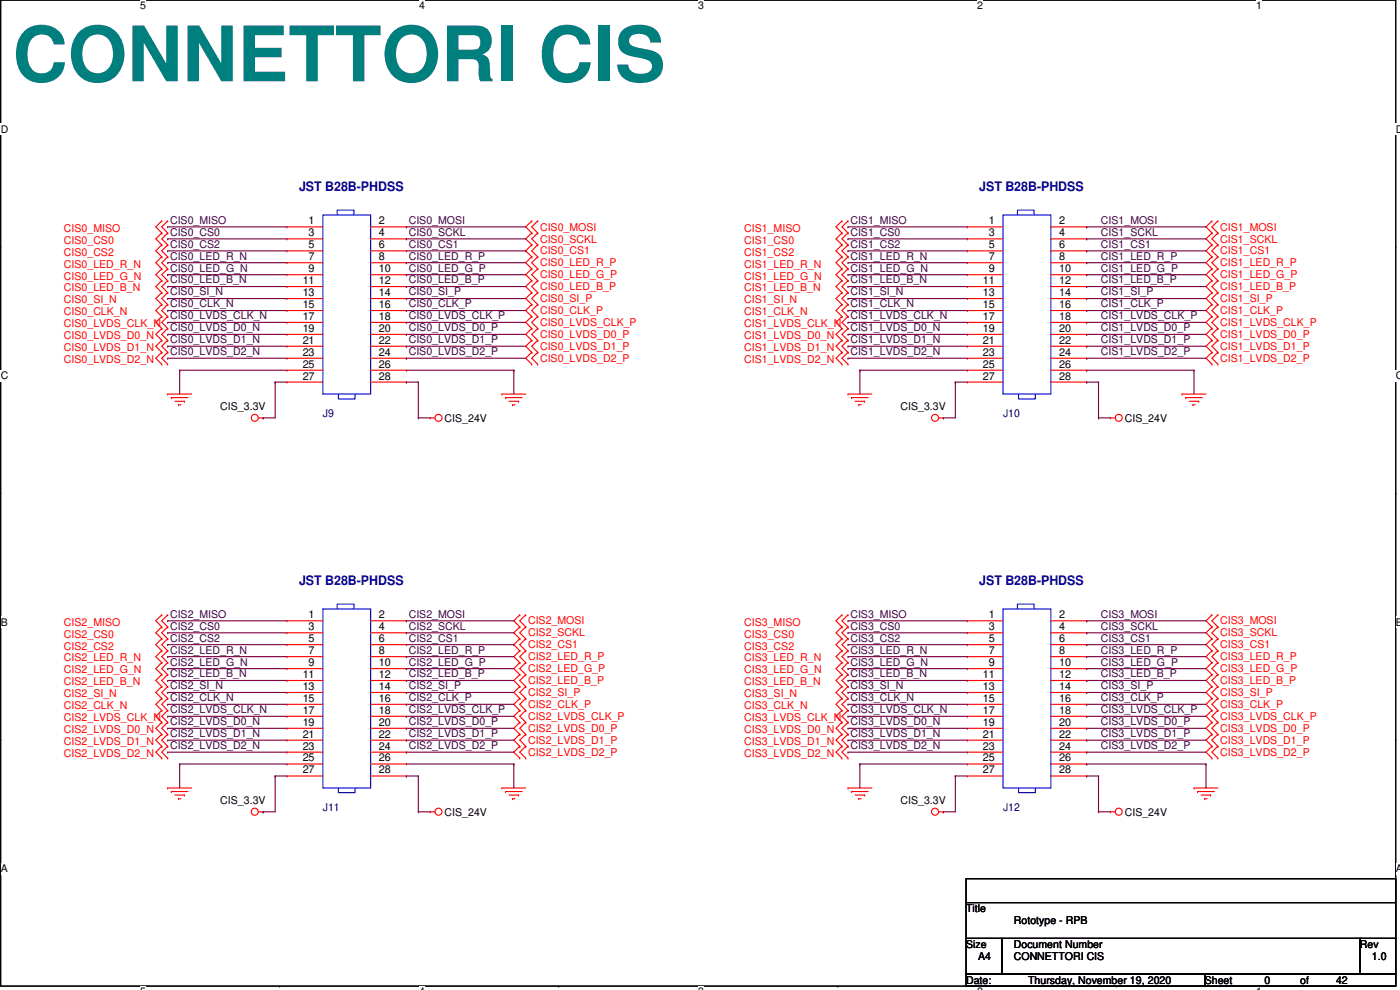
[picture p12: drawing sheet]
<svg xmlns="http://www.w3.org/2000/svg" width="420mm" height="297mm" viewBox="0 0 420 297" stroke-linecap="round" stroke-linejoin="round" font-family="sans-serif">
<defs><g id="words">
<text font-size="22.9" fill="#007f7f" x="3.8" y="24.4">CONNETTORI CIS</text>
<g font-size="3.9" fill="#00007f">
<text x="89.7" y="57.4">JST B28B-PHDSS</text>
<text x="293.9" y="57.4">JST B28B-PHDSS</text>
<text x="89.7" y="175.6">JST B28B-PHDSS</text>
<text x="293.9" y="175.6">JST B28B-PHDSS</text>
</g>
<g font-size="3.2" fill="#f00">
<text x="19.2" y="69.6">CIS0_MISO</text>
<text x="162.1" y="69.2">CIS0_MOSI</text>
<text x="223.3" y="69.6">CIS1_MISO</text>
<text x="366.2" y="69.2">CIS1_MOSI</text>
<text x="19.2" y="73.1">CIS0_CS0</text>
<text x="19.2" y="76.7">CIS0_CS2</text>
<text x="162.1" y="72.8">CIS0_SCKL</text>
<text x="162.1" y="76.3">CIS0_CS1</text>
<text x="223.3" y="73.1">CIS1_CS0</text>
<text x="223.3" y="76.7">CIS1_CS2</text>
<text x="366.2" y="72.8">CIS1_SCKL</text>
<text x="366.2" y="76.3">CIS1_CS1</text>
<text x="19.2" y="80.3">CIS0_LED_R_N</text>
<text x="19.2" y="83.9">CIS0_LED_G_N</text>
<text x="162.1" y="79.9">CIS0_LED_R_P</text>
<text x="162.1" y="83.5">CIS0_LED_G_P</text>
<text x="223.3" y="83.9">CIS1_LED_G_N</text>
<text x="223.3" y="80.3">CIS1_LED_R_N</text>
<text x="366.2" y="79.9">CIS1_LED_R_P</text>
<text x="366.2" y="83.5">CIS1_LED_G_P</text>
<text x="19.2" y="87.5">CIS0_LED_B_N</text>
<text x="162.1" y="87.1">CIS0_LED_B_P</text>
<text x="223.3" y="87.5">CIS1_LED_B_N</text>
<text x="366.2" y="87.1">CIS1_LED_B_P</text>
<text x="19.2" y="91">CIS0_SI_N</text>
<text x="19.2" y="94.6">CIS0_CLK_N</text>
<text x="162.1" y="90.7">CIS0_SI_P</text>
<text x="162.1" y="94.2">CIS0_CLK_P</text>
<text x="223.3" y="91">CIS1_SI_N</text>
<text x="223.3" y="94.6">CIS1_CLK_N</text>
<text x="366.2" y="90.7">CIS1_SI_P</text>
<text x="366.2" y="94.2">CIS1_CLK_P</text>
<text x="19.2" y="98.2">CIS0_LVDS_CLK_N</text>
<text x="19.2" y="101.8">CIS0_LVDS_D0_N</text>
<text x="162.1" y="97.8">CIS0_LVDS_CLK_P</text>
<text x="162.1" y="101.4">CIS0_LVDS_D0_P</text>
<text x="223.3" y="98.2">CIS1_LVDS_CLK_N</text>
<text x="223.3" y="101.8">CIS1_LVDS_D0_N</text>
<text x="366.2" y="97.8">CIS1_LVDS_CLK_P</text>
<text x="366.2" y="101.4">CIS1_LVDS_D0_P</text>
<text x="19.2" y="105.4">CIS0_LVDS_D1_N</text>
<text x="162.1" y="105">CIS0_LVDS_D1_P</text>
<text x="223.3" y="105.4">CIS1_LVDS_D1_N</text>
<text x="366.2" y="105">CIS1_LVDS_D1_P</text>
<text x="19.2" y="108.9">CIS0_LVDS_D2_N</text>
<text x="162.1" y="108.6">CIS0_LVDS_D2_P</text>
<text x="223.3" y="108.9">CIS1_LVDS_D2_N</text>
<text x="366.2" y="108.6">CIS1_LVDS_D2_P</text>
<text x="19.2" y="187.7">CIS2_MISO</text>
<text x="19.2" y="191.3">CIS2_CS0</text>
<text x="158.5" y="187.4">CIS2_MOSI</text>
<text x="158.5" y="191">CIS2_SCKL</text>
<text x="223.3" y="187.7">CIS3_MISO</text>
<text x="223.3" y="191.3">CIS3_CS0</text>
<text x="366.2" y="187.4">CIS3_MOSI</text>
<text x="366.2" y="191">CIS3_SCKL</text>
<text x="19.2" y="194.9">CIS2_CS2</text>
<text x="158.5" y="194.5">CIS2_CS1</text>
<text x="223.3" y="194.9">CIS3_CS2</text>
<text x="366.2" y="194.5">CIS3_CS1</text>
<text x="19.2" y="198.5">CIS2_LED_R_N</text>
<text x="19.2" y="202.1">CIS2_LED_G_N</text>
<text x="158.5" y="198.1">CIS2_LED_R_P</text>
<text x="158.5" y="201.7">CIS2_LED_G_P</text>
<text x="223.3" y="198.5">CIS3_LED_R_N</text>
<text x="223.3" y="202.1">CIS3_LED_G_N</text>
<text x="366.2" y="198.1">CIS3_LED_R_P</text>
<text x="366.2" y="201.7">CIS3_LED_G_P</text>
<text x="19.2" y="205.6">CIS2_LED_B_N</text>
<text x="19.2" y="209.2">CIS2_SI_N</text>
<text x="158.5" y="205.3">CIS2_LED_B_P</text>
<text x="158.5" y="208.9">CIS2_SI_P</text>
<text x="223.3" y="205.6">CIS3_LED_B_N</text>
<text x="223.3" y="209.2">CIS3_SI_N</text>
<text x="366.2" y="205.3">CIS3_LED_B_P</text>
<text x="366.2" y="208.9">CIS3_SI_P</text>
<text x="19.2" y="212.8">CIS2_CLK_N</text>
<text x="158.5" y="212.4">CIS2_CLK_P</text>
<text x="223.3" y="212.8">CIS3_CLK_N</text>
<text x="366.2" y="212.4">CIS3_CLK_P</text>
<text x="19.2" y="216.4">CIS2_LVDS_CLK_N</text>
<text x="19.2" y="220">CIS2_LVDS_D0_N</text>
<text x="158.5" y="216">CIS2_LVDS_CLK_P</text>
<text x="158.5" y="219.6">CIS2_LVDS_D0_P</text>
<text x="223.3" y="216.4">CIS3_LVDS_CLK_N</text>
<text x="223.3" y="220">CIS3_LVDS_D0_N</text>
<text x="366.2" y="216">CIS3_LVDS_CLK_P</text>
<text x="366.2" y="219.6">CIS3_LVDS_D0_P</text>
<text x="19.2" y="223.5">CIS2_LVDS_D1_N</text>
<text x="19.2" y="227.1">CIS2_LVDS_D2_N</text>
<text x="158.5" y="223.2">CIS2_LVDS_D1_P</text>
<text x="158.5" y="226.8">CIS2_LVDS_D2_P</text>
<text x="223.3" y="223.5">CIS3_LVDS_D1_N</text>
<text x="223.3" y="227.1">CIS3_LVDS_D2_N</text>
<text x="366.2" y="223.2">CIS3_LVDS_D1_P</text>
<text x="366.2" y="226.8">CIS3_LVDS_D2_P</text>
</g>
<g font-size="3.2" fill="#400040">
<text x="51" y="67.1">CIS0_MISO</text>
<text x="51" y="70.7">CIS0_CS0</text>
<text x="122.7" y="67.1">CIS0_MOSI</text>
<text x="122.7" y="70.7">CIS0_SCKL</text>
<text x="255.2" y="67.1">CIS1_MISO</text>
<text x="255.2" y="70.7">CIS1_CS0</text>
<text x="330.4" y="67.1">CIS1_MOSI</text>
<text x="330.4" y="70.7">CIS1_SCKL</text>
<text x="51" y="74.3">CIS0_CS2</text>
<text x="51" y="77.9">CIS0_LED_R_N</text>
<text x="122.7" y="74.3">CIS0_CS1</text>
<text x="122.7" y="77.9">CIS0_LED_R_P</text>
<text x="255.2" y="74.3">CIS1_CS2</text>
<text x="255.2" y="77.9">CIS1_LED_R_N</text>
<text x="330.4" y="77.9">CIS1_LED_R_P</text>
<text x="330.4" y="74.3">CIS1_CS1</text>
<text x="51" y="81.5">CIS0_LED_G_N</text>
<text x="122.7" y="81.5">CIS0_LED_G_P</text>
<text x="255.2" y="81.5">CIS1_LED_G_N</text>
<text x="330.4" y="81.5">CIS1_LED_G_P</text>
<text x="51" y="85">CIS0_LED_B_N</text>
<text x="51" y="88.6">CIS0_SI_N</text>
<text x="122.7" y="88.6">CIS0_SI_P</text>
<text x="122.7" y="85">CIS0_LED_B_P</text>
<text x="255.2" y="88.6">CIS1_SI_N</text>
<text x="255.2" y="85">CIS1_LED_B_N</text>
<text x="330.4" y="85">CIS1_LED_B_P</text>
<text x="330.4" y="88.6">CIS1_SI_P</text>
<text x="51" y="95.8">CIS0_LVDS_CLK_N</text>
<text x="51" y="92.2">CIS0_CLK_N</text>
<text x="122.7" y="92.2">CIS0_CLK_P</text>
<text x="122.7" y="95.8">CIS0_LVDS_CLK_P</text>
<text x="255.2" y="92.2">CIS1_CLK_N</text>
<text x="255.2" y="95.8">CIS1_LVDS_CLK_N</text>
<text x="330.4" y="92.2">CIS1_CLK_P</text>
<text x="330.4" y="95.8">CIS1_LVDS_CLK_P</text>
<text x="51" y="99.4">CIS0_LVDS_D0_N</text>
<text x="122.7" y="99.4">CIS0_LVDS_D0_P</text>
<text x="255.2" y="99.4">CIS1_LVDS_D0_N</text>
<text x="330.4" y="99.4">CIS1_LVDS_D0_P</text>
<text x="51" y="103">CIS0_LVDS_D1_N</text>
<text x="51" y="106.6">CIS0_LVDS_D2_N</text>
<text x="122.7" y="103">CIS0_LVDS_D1_P</text>
<text x="122.7" y="106.6">CIS0_LVDS_D2_P</text>
<text x="255.2" y="103">CIS1_LVDS_D1_N</text>
<text x="255.2" y="106.6">CIS1_LVDS_D2_N</text>
<text x="330.4" y="103">CIS1_LVDS_D1_P</text>
<text x="330.4" y="106.6">CIS1_LVDS_D2_P</text>
<text x="51" y="185.3">CIS2_MISO</text>
<text x="122.7" y="185.3">CIS2_MOSI</text>
<text x="255.2" y="185.3">CIS3_MISO</text>
<text x="330.4" y="185.3">CIS3_MOSI</text>
<text x="51" y="188.9">CIS2_CS0</text>
<text x="122.7" y="188.9">CIS2_SCKL</text>
<text x="255.2" y="188.9">CIS3_CS0</text>
<text x="330.4" y="188.9">CIS3_SCKL</text>
<text x="51" y="192.5">CIS2_CS2</text>
<text x="51" y="196.1">CIS2_LED_R_N</text>
<text x="122.7" y="196.1">CIS2_LED_R_P</text>
<text x="122.7" y="192.5">CIS2_CS1</text>
<text x="255.2" y="196.1">CIS3_LED_R_N</text>
<text x="255.2" y="192.5">CIS3_CS2</text>
<text x="330.4" y="192.5">CIS3_CS1</text>
<text x="330.4" y="196.1">CIS3_LED_R_P</text>
<text x="51" y="199.7">CIS2_LED_G_N</text>
<text x="51" y="203.2">CIS2_LED_B_N</text>
<text x="122.7" y="199.7">CIS2_LED_G_P</text>
<text x="122.7" y="203.2">CIS2_LED_B_P</text>
<text x="255.2" y="199.7">CIS3_LED_G_N</text>
<text x="255.2" y="203.2">CIS3_LED_B_N</text>
<text x="330.4" y="199.7">CIS3_LED_G_P</text>
<text x="330.4" y="203.2">CIS3_LED_B_P</text>
<text x="51" y="206.8">CIS2_SI_N</text>
<text x="122.7" y="206.8">CIS2_SI_P</text>
<text x="255.2" y="206.8">CIS3_SI_N</text>
<text x="330.4" y="206.8">CIS3_SI_P</text>
<text x="51" y="210.4">CIS2_CLK_N</text>
<text x="51" y="214">CIS2_LVDS_CLK_N</text>
<text x="122.7" y="210.4">CIS2_CLK_P</text>
<text x="122.7" y="214">CIS2_LVDS_CLK_P</text>
<text x="255.2" y="214">CIS3_LVDS_CLK_N</text>
<text x="255.2" y="210.4">CIS3_CLK_N</text>
<text x="330.4" y="214">CIS3_LVDS_CLK_P</text>
<text x="330.4" y="210.4">CIS3_CLK_P</text>
<text x="51" y="221.1">CIS2_LVDS_D1_N</text>
<text x="51" y="217.6">CIS2_LVDS_D0_N</text>
<text x="122.7" y="217.6">CIS2_LVDS_D0_P</text>
<text x="122.7" y="221.1">CIS2_LVDS_D1_P</text>
<text x="255.2" y="217.6">CIS3_LVDS_D0_N</text>
<text x="255.2" y="221.1">CIS3_LVDS_D1_N</text>
<text x="330.4" y="221.1">CIS3_LVDS_D1_P</text>
<text x="330.4" y="217.6">CIS3_LVDS_D0_P</text>
<text x="51" y="224.7">CIS2_LVDS_D2_N</text>
<text x="122.7" y="224.7">CIS2_LVDS_D2_P</text>
<text x="255.2" y="224.7">CIS3_LVDS_D2_N</text>
<text x="330.4" y="224.7">CIS3_LVDS_D2_P</text>
</g>
<g font-size="3.2">
<text x="92.6" y="67.3">1</text>
<text x="92.6" y="70.9">3</text>
<text x="113.7" y="67.3">2</text>
<text x="113.7" y="70.9">4</text>
<text x="296.7" y="67.3">1</text>
<text x="296.7" y="70.9">3</text>
<text x="317.9" y="67.3">2</text>
<text x="317.9" y="70.9">4</text>
<text x="92.6" y="74.5">5</text>
<text x="113.7" y="74.5">6</text>
<text x="296.7" y="74.5">5</text>
<text x="317.9" y="74.5">6</text>
<text x="92.6" y="78.1">7</text>
<text x="92.6" y="81.7">9</text>
<text x="113.7" y="78.1">8</text>
<text x="113.7" y="81.7">10</text>
<text x="296.7" y="78.1">7</text>
<text x="296.7" y="81.7">9</text>
<text x="317.9" y="78.1">8</text>
<text x="317.9" y="81.7">10</text>
<text x="90.8" y="85.2">11</text>
<text x="90.8" y="88.8">13</text>
<text x="113.7" y="85.2">12</text>
<text x="113.7" y="88.8">14</text>
<text x="295" y="85.2">11</text>
<text x="295" y="88.8">13</text>
<text x="317.9" y="85.2">12</text>
<text x="317.9" y="88.8">14</text>
<text x="90.8" y="92.4">15</text>
<text x="90.8" y="96">17</text>
<text x="113.7" y="92.4">16</text>
<text x="113.7" y="96">18</text>
<text x="295" y="92.4">15</text>
<text x="295" y="96">17</text>
<text x="317.9" y="92.4">16</text>
<text x="317.9" y="96">18</text>
<text x="90.8" y="99.6">19</text>
<text x="113.7" y="99.6">20</text>
<text x="295" y="99.6">19</text>
<text x="317.9" y="99.6">20</text>
<text x="90.8" y="103.1">21</text>
<text x="90.8" y="106.7">23</text>
<text x="113.7" y="103.1">22</text>
<text x="113.7" y="106.7">24</text>
<text x="295" y="103.1">21</text>
<text x="295" y="106.7">23</text>
<text x="317.9" y="103.1">22</text>
<text x="317.9" y="106.7">24</text>
<text x="90.8" y="110.3">25</text>
<text x="90.8" y="113.9">27</text>
<text x="113.7" y="110.3">26</text>
<text x="113.7" y="113.9">28</text>
<text x="295" y="110.3">25</text>
<text x="295" y="113.9">27</text>
<text x="317.9" y="110.3">26</text>
<text x="317.9" y="113.9">28</text>
<text x="66.1" y="122.9">CIS_3.3V</text>
<text x="270.2" y="122.9">CIS_3.3V</text>
<text x="133.4" y="126.5">CIS_24V</text>
<text x="337.6" y="126.5">CIS_24V</text>
<text x="92.6" y="185.5">1</text>
<text x="113.7" y="185.5">2</text>
<text x="296.7" y="185.5">1</text>
<text x="317.9" y="185.5">2</text>
<text x="92.6" y="189.1">3</text>
<text x="113.7" y="189.1">4</text>
<text x="296.7" y="189.1">3</text>
<text x="317.9" y="189.1">4</text>
<text x="92.6" y="192.7">5</text>
<text x="92.6" y="196.3">7</text>
<text x="113.7" y="192.7">6</text>
<text x="113.7" y="196.3">8</text>
<text x="296.7" y="192.7">5</text>
<text x="296.7" y="196.3">7</text>
<text x="317.9" y="192.7">6</text>
<text x="317.9" y="196.3">8</text>
<text x="90.8" y="203.4">11</text>
<text x="92.6" y="199.9">9</text>
<text x="113.7" y="199.9">10</text>
<text x="113.7" y="203.4">12</text>
<text x="295" y="203.4">11</text>
<text x="296.7" y="199.9">9</text>
<text x="317.9" y="199.9">10</text>
<text x="317.9" y="203.4">12</text>
<text x="90.8" y="207">13</text>
<text x="113.7" y="207">14</text>
<text x="295" y="207">13</text>
<text x="317.9" y="207">14</text>
<text x="90.8" y="210.6">15</text>
<text x="90.8" y="214.2">17</text>
<text x="113.7" y="210.6">16</text>
<text x="113.7" y="214.2">18</text>
<text x="295" y="210.6">15</text>
<text x="295" y="214.2">17</text>
<text x="317.9" y="210.6">16</text>
<text x="317.9" y="214.2">18</text>
<text x="90.8" y="217.8">19</text>
<text x="90.8" y="221.3">21</text>
<text x="113.7" y="217.8">20</text>
<text x="113.7" y="221.3">22</text>
<text x="295" y="217.8">19</text>
<text x="295" y="221.3">21</text>
<text x="317.9" y="217.8">20</text>
<text x="317.9" y="221.3">22</text>
<text x="90.8" y="224.9">23</text>
<text x="113.7" y="224.9">24</text>
<text x="295" y="224.9">23</text>
<text x="317.9" y="224.9">24</text>
<text x="90.8" y="228.5">25</text>
<text x="90.8" y="232.1">27</text>
<text x="113.7" y="228.5">26</text>
<text x="113.7" y="232.1">28</text>
<text x="295" y="228.5">25</text>
<text x="295" y="232.1">27</text>
<text x="317.9" y="228.5">26</text>
<text x="317.9" y="232.1">28</text>
<text x="66.1" y="241.1">CIS_3.3V</text>
<text x="133.4" y="244.7">CIS_24V</text>
<text x="270.2" y="241.1">CIS_3.3V</text>
<text x="337.6" y="244.7">CIS_24V</text>
<text x="289.9" y="273.7">Title</text>
<text x="304.3" y="277.2">Rototype - RPB</text>
<text x="289.9" y="284.4">Size</text>
<text x="293.5" y="288">A4</text>
<text x="304.3" y="284.4">Document Number</text>
<text x="304.3" y="288">CONNETTORI CIS</text>
<text x="408.1" y="284.4">Rev</text>
<text x="411.7" y="288">1.0</text>
<text x="289.9" y="295.1">Date:</text>
<text x="308.6" y="295.1">Thursday, November 19, 2020</text>
<text x="361.6" y="295.1">Sheet</text>
<text x="379.5" y="295.1">0</text>
<text x="390.2" y="295.1">of</text>
<text x="401" y="295.1">42</text>
</g>
<g font-size="3.2" fill="#00007f">
<text x="96.9" y="125.1">J9</text>
<text x="301" y="125.1">J10</text>
<text x="96.9" y="243.2">J11</text>
<text x="301" y="243.2">J12</text>
</g>
<g font-size="3.1">
<text x="42.1" y="2.8">5</text>
<text x="125.8" y="2.8">4</text>
<text x="209.5" y="2.8">3</text>
<text x="293.3" y="2.8">2</text>
<text x="377" y="2.8">1</text>
<text x=".2" y="39.8">D</text>
<text x="418.9" y="39.8">D</text>
<text x=".2" y="113.7">C</text>
<text x="418.9" y="113.7">C</text>
<text x=".2" y="187.7">B</text>
<text x="418.9" y="187.7">B</text>
<text x=".2" y="261.7">A</text>
<text x="418.9" y="261.7">A</text>
</g>
</g></defs>
<path d="M.2 0h418.7v295.9h-418.7z" fill="none" stroke="#000" stroke-width=".34"/>
<g fill="#fff">
<path d="M42.1 0h1.7v3.5h-1.7z"/>
<path d="M42.1 295.9h1.7v1.2h-1.7z"/>
</g>
<g fill="#000">
<circle cx="83.9" cy="0" r=".17"/>
<circle cx="83.9" cy="295.9" r=".17"/>
</g>
<g fill="#fff">
<path d="M125.8 0h1.7v3.5h-1.7z"/>
<path d="M125.8 295.9h1.7v1.2h-1.7z"/>
</g>
<g fill="#000">
<circle cx="167.7" cy="0" r=".17"/>
<circle cx="167.7" cy="295.9" r=".17"/>
</g>
<g fill="#fff">
<path d="M209.5 0h1.8v3.5h-1.8z"/>
<path d="M209.5 295.9h1.8v1.2h-1.8z"/>
</g>
<g fill="#000">
<circle cx="251.4" cy="0" r=".17"/>
<circle cx="251.4" cy="295.9" r=".17"/>
</g>
<g fill="#fff">
<path d="M293.3 0h1.7v3.5h-1.7z"/>
<path d="M293.3 295.9h1.7v1.2h-1.7z"/>
</g>
<g fill="#000">
<circle cx="335.1" cy="0" r=".17"/>
<circle cx="335.1" cy="295.9" r=".17"/>
</g>
<g fill="#fff">
<path d="M377 0h1.7v3.5h-1.7z"/>
<path d="M377 295.9h1.7v1.2h-1.7z"/>
<path d="M.2 37h2.2v3.5h-2.2z"/>
<path d="M418.9 37h1.3v3.5h-1.3z"/>
<path d="M.2 111h2.2v3.4h-2.2z"/>
<path d="M418.9 111h1.3v3.4h-1.3z"/>
</g>
<g fill="#000">
<circle cx=".2" cy="74" r=".17"/>
<circle cx="418.9" cy="74" r=".17"/>
</g>
<g fill="#fff">
<path d="M.2 184.9h2.1v3.5h-2.1z"/>
<path d="M418.9 184.9h1.3v3.5h-1.3z"/>
</g>
<g fill="#000">
<circle cx=".2" cy="148" r=".17"/>
<circle cx="418.9" cy="148" r=".17"/>
</g>
<path d="M.2 148h.1M418.9 148h.1" fill="none" stroke="#000" stroke-width=".3"/>
<g fill="#fff">
<path d="M.2 258.9h2.1v3.4h-2.1z"/>
<path d="M418.9 258.9h1.3v3.4h-1.3z"/>
</g>
<g fill="#000">
<circle cx=".2" cy="221.9" r=".17"/>
<circle cx="418.9" cy="221.9" r=".17"/>
</g>
<path d="M129.1 125.4h1.4" fill="none" stroke="#f00" stroke-width=".34"/>
<circle cx="129.1" cy="125.4" r=".17" fill="#f00"/>
<g fill="none" stroke="#f00" stroke-width=".34">
<path d="M77.5 125.4h1.5"/>
<circle cx="131.6" cy="125.4" r="1.05"/>
</g>
<circle cx="79" cy="125.4" r=".17" fill="#f00"/>
<g fill="none" stroke="#f00" stroke-width=".34">
<path d="M333.3 125.4h1.4"/>
<circle cx="76.5" cy="125.4" r="1.04"/>
</g>
<circle cx="333.3" cy="125.4" r=".17" fill="#f00"/>
<g fill="none" stroke="#f00" stroke-width=".34">
<path d="M281.7 125.4h1.4"/>
<circle cx="335.7" cy="125.4" r="1.04"/>
</g>
<circle cx="283.1" cy="125.4" r=".17" fill="#f00"/>
<g fill="none" stroke="#f00" stroke-width=".34">
<path d="M77.5 243.6h1.5"/>
<circle cx="280.6" cy="125.4" r="1.05"/>
</g>
<circle cx="79" cy="243.6" r=".17" fill="#f00"/>
<g fill="none" stroke="#f00" stroke-width=".34">
<path d="M129.1 243.6h1.4"/>
<circle cx="76.4" cy="243.5" r="1.05"/>
</g>
<circle cx="129.1" cy="243.6" r=".17" fill="#f00"/>
<g fill="none" stroke="#f00" stroke-width=".34">
<path d="M333.3 243.6h1.4"/>
<circle cx="131.6" cy="243.5" r="1.06"/>
</g>
<circle cx="333.3" cy="243.6" r=".17" fill="#f00"/>
<g fill="none" stroke="#f00" stroke-width=".34">
<path d="M281.7 243.6h1.4"/>
<circle cx="335.7" cy="243.5" r="1.05"/>
</g>
<circle cx="283.1" cy="243.6" r=".17" fill="#f00"/>
<g fill="none" stroke="#f00" stroke-width=".34">
<path d="M50.3 118.2h7.2"/>
<circle cx="280.6" cy="243.5" r="1.06"/>
</g>
<circle cx="50.3" cy="118.2" r=".17" fill="#f00"/>
<path d="M51.4 119.3h5" fill="none" stroke="#f00" stroke-width=".34"/>
<circle cx="51.4" cy="119.3" r=".17" fill="#f00"/>
<path d="M52.5 120.4h2.9" fill="none" stroke="#f00" stroke-width=".34"/>
<circle cx="55.4" cy="120.4" r=".17" fill="#f00"/>
<path d="M53.6 121.5h.7" fill="none" stroke="#f00" stroke-width=".34"/>
<circle cx="53.6" cy="121.5" r=".17" fill="#f00"/>
<path d="M150.6 118.2h7.2" fill="none" stroke="#f00" stroke-width=".34"/>
<circle cx="150.6" cy="118.2" r=".17" fill="#f00"/>
<path d="M151.7 119.3h5" fill="none" stroke="#f00" stroke-width=".34"/>
<circle cx="151.7" cy="119.3" r=".17" fill="#f00"/>
<path d="M152.8 120.4h2.8" fill="none" stroke="#f00" stroke-width=".34"/>
<circle cx="155.6" cy="120.4" r=".17" fill="#f00"/>
<path d="M153.8 121.5h.7" fill="none" stroke="#f00" stroke-width=".34"/>
<circle cx="153.8" cy="121.5" r=".17" fill="#f00"/>
<path d="M254.5 118.2h7.2" fill="none" stroke="#f00" stroke-width=".34"/>
<circle cx="254.5" cy="118.2" r=".17" fill="#f00"/>
<path d="M255.6 119.3h5" fill="none" stroke="#f00" stroke-width=".34"/>
<circle cx="255.6" cy="119.3" r=".17" fill="#f00"/>
<path d="M256.6 120.4h2.9" fill="none" stroke="#f00" stroke-width=".34"/>
<circle cx="259.5" cy="120.4" r=".17" fill="#f00"/>
<path d="M257.7 121.5h.7" fill="none" stroke="#f00" stroke-width=".34"/>
<circle cx="257.7" cy="121.5" r=".17" fill="#f00"/>
<path d="M354.7 118.2h7.2" fill="none" stroke="#f00" stroke-width=".34"/>
<circle cx="354.7" cy="118.2" r=".17" fill="#f00"/>
<path d="M355.8 119.3h5" fill="none" stroke="#f00" stroke-width=".34"/>
<circle cx="355.8" cy="119.3" r=".17" fill="#f00"/>
<path d="M356.9 120.4h2.9" fill="none" stroke="#f00" stroke-width=".34"/>
<circle cx="359.8" cy="120.4" r=".17" fill="#f00"/>
<path d="M358 121.5h.7" fill="none" stroke="#f00" stroke-width=".34"/>
<circle cx="358" cy="121.5" r=".17" fill="#f00"/>
<path d="M358.3 236.4h7.2" fill="none" stroke="#f00" stroke-width=".34"/>
<circle cx="358.3" cy="236.4" r=".17" fill="#f00"/>
<path d="M359.4 237.5h5" fill="none" stroke="#f00" stroke-width=".34"/>
<circle cx="359.4" cy="237.5" r=".17" fill="#f00"/>
<path d="M360.5 238.5h2.8" fill="none" stroke="#f00" stroke-width=".34"/>
<circle cx="363.3" cy="238.5" r=".17" fill="#f00"/>
<path d="M361.6 239.6h.7" fill="none" stroke="#f00" stroke-width=".34"/>
<circle cx="361.6" cy="239.6" r=".17" fill="#f00"/>
<path d="M254.5 236.4h7.2" fill="none" stroke="#f00" stroke-width=".34"/>
<circle cx="254.5" cy="236.4" r=".17" fill="#f00"/>
<path d="M255.6 237.5h5" fill="none" stroke="#f00" stroke-width=".34"/>
<circle cx="255.6" cy="237.5" r=".17" fill="#f00"/>
<path d="M256.6 238.5h2.9" fill="none" stroke="#f00" stroke-width=".34"/>
<circle cx="259.5" cy="238.5" r=".17" fill="#f00"/>
<path d="M257.7 239.6h.7" fill="none" stroke="#f00" stroke-width=".34"/>
<circle cx="257.7" cy="239.6" r=".17" fill="#f00"/>
<path d="M150.6 236.4h7.2" fill="none" stroke="#f00" stroke-width=".34"/>
<circle cx="150.6" cy="236.4" r=".17" fill="#f00"/>
<path d="M151.7 237.5h5" fill="none" stroke="#f00" stroke-width=".34"/>
<circle cx="151.7" cy="237.5" r=".17" fill="#f00"/>
<path d="M152.8 238.5h2.8" fill="none" stroke="#f00" stroke-width=".34"/>
<circle cx="155.6" cy="238.5" r=".17" fill="#f00"/>
<path d="M153.8 239.6h.7" fill="none" stroke="#f00" stroke-width=".34"/>
<circle cx="153.8" cy="239.6" r=".17" fill="#f00"/>
<path d="M50.3 236.4h7.2" fill="none" stroke="#f00" stroke-width=".34"/>
<circle cx="50.3" cy="236.4" r=".17" fill="#f00"/>
<path d="M51.4 237.5h5" fill="none" stroke="#f00" stroke-width=".34"/>
<circle cx="51.4" cy="237.5" r=".17" fill="#f00"/>
<path d="M52.5 238.5h2.9" fill="none" stroke="#f00" stroke-width=".34"/>
<circle cx="55.4" cy="238.5" r=".17" fill="#f00"/>
<path d="M53.6 239.6h.7" fill="none" stroke="#f00" stroke-width=".34"/>
<circle cx="53.6" cy="239.6" r=".17" fill="#f00"/>
<path d="M363.7 66.3l-1.8 1.8" fill="none" stroke="#f00" stroke-width=".34"/>
<circle cx="363.7" cy="66.3" r=".17" fill="#f00"/>
<path d="M361.9 68.1l1.8 1.8" fill="none" stroke="#f00" stroke-width=".34"/>
<circle cx="363.7" cy="69.9" r=".17" fill="#f00"/>
<path d="M363.7 68.1l1.8 1.8" fill="none" stroke="#f00" stroke-width=".34"/>
<circle cx="365.5" cy="69.9" r=".17" fill="#f00"/>
<path d="M365.5 66.3l-1.8 1.8" fill="none" stroke="#f00" stroke-width=".34"/>
<circle cx="365.5" cy="66.3" r=".17" fill="#f00"/>
<path d="M363.7 69.9l-1.8 1.8" fill="none" stroke="#f00" stroke-width=".34"/>
<circle cx="363.7" cy="69.9" r=".17" fill="#f00"/>
<path d="M361.9 71.7l1.8 1.7" fill="none" stroke="#f00" stroke-width=".34"/>
<circle cx="363.7" cy="73.4" r=".17" fill="#f00"/>
<path d="M363.7 71.7l1.8 1.7" fill="none" stroke="#f00" stroke-width=".34"/>
<circle cx="365.5" cy="73.4" r=".17" fill="#f00"/>
<path d="M365.5 69.9l-1.8 1.8" fill="none" stroke="#f00" stroke-width=".34"/>
<circle cx="365.5" cy="69.9" r=".17" fill="#f00"/>
<path d="M363.7 73.4l-1.8 1.9" fill="none" stroke="#f00" stroke-width=".34"/>
<circle cx="363.7" cy="73.4" r=".17" fill="#f00"/>
<path d="M361.9 75.3l1.8 1.7" fill="none" stroke="#f00" stroke-width=".34"/>
<circle cx="363.7" cy="77" r=".17" fill="#f00"/>
<path d="M363.7 75.3l1.8 1.7" fill="none" stroke="#f00" stroke-width=".34"/>
<circle cx="365.5" cy="77" r=".17" fill="#f00"/>
<path d="M365.5 73.4l-1.8 1.9" fill="none" stroke="#f00" stroke-width=".34"/>
<circle cx="365.5" cy="73.4" r=".17" fill="#f00"/>
<path d="M363.7 77l-1.8 1.8" fill="none" stroke="#f00" stroke-width=".34"/>
<circle cx="363.7" cy="77" r=".17" fill="#f00"/>
<path d="M361.9 78.8l1.8 1.8" fill="none" stroke="#f00" stroke-width=".34"/>
<circle cx="363.7" cy="80.6" r=".17" fill="#f00"/>
<path d="M363.7 78.8l1.8 1.8" fill="none" stroke="#f00" stroke-width=".34"/>
<circle cx="365.5" cy="80.6" r=".17" fill="#f00"/>
<path d="M365.5 77l-1.8 1.8" fill="none" stroke="#f00" stroke-width=".34"/>
<circle cx="365.5" cy="77" r=".17" fill="#f00"/>
<path d="M363.7 80.6l-1.8 1.8" fill="none" stroke="#f00" stroke-width=".34"/>
<circle cx="363.7" cy="80.6" r=".17" fill="#f00"/>
<path d="M361.9 82.4l1.8 1.8" fill="none" stroke="#f00" stroke-width=".34"/>
<circle cx="363.7" cy="84.2" r=".17" fill="#f00"/>
<path d="M363.7 82.4l1.8 1.8" fill="none" stroke="#f00" stroke-width=".34"/>
<circle cx="365.5" cy="84.2" r=".17" fill="#f00"/>
<path d="M365.5 80.6l-1.8 1.8" fill="none" stroke="#f00" stroke-width=".34"/>
<circle cx="365.5" cy="80.6" r=".17" fill="#f00"/>
<path d="M363.7 84.2l-1.8 1.8" fill="none" stroke="#f00" stroke-width=".34"/>
<circle cx="363.7" cy="84.2" r=".17" fill="#f00"/>
<path d="M361.9 86l1.8 1.8" fill="none" stroke="#f00" stroke-width=".34"/>
<circle cx="363.7" cy="87.8" r=".17" fill="#f00"/>
<path d="M363.7 86l1.8 1.8" fill="none" stroke="#f00" stroke-width=".34"/>
<circle cx="365.5" cy="87.8" r=".17" fill="#f00"/>
<path d="M365.5 84.2l-1.8 1.8" fill="none" stroke="#f00" stroke-width=".34"/>
<circle cx="365.5" cy="84.2" r=".17" fill="#f00"/>
<path d="M363.7 87.8l-1.8 1.8" fill="none" stroke="#f00" stroke-width=".34"/>
<circle cx="363.7" cy="87.8" r=".17" fill="#f00"/>
<path d="M361.9 89.6l1.8 1.8" fill="none" stroke="#f00" stroke-width=".34"/>
<circle cx="363.7" cy="91.4" r=".17" fill="#f00"/>
<path d="M363.7 89.6l1.8 1.8" fill="none" stroke="#f00" stroke-width=".34"/>
<circle cx="365.5" cy="91.4" r=".17" fill="#f00"/>
<path d="M365.5 87.8l-1.8 1.8" fill="none" stroke="#f00" stroke-width=".34"/>
<circle cx="365.5" cy="87.8" r=".17" fill="#f00"/>
<path d="M363.7 91.4l-1.8 1.8" fill="none" stroke="#f00" stroke-width=".34"/>
<circle cx="363.7" cy="91.4" r=".17" fill="#f00"/>
<path d="M361.9 93.2l1.8 1.8" fill="none" stroke="#f00" stroke-width=".34"/>
<circle cx="363.7" cy="95" r=".17" fill="#f00"/>
<path d="M363.7 93.2l1.8 1.8" fill="none" stroke="#f00" stroke-width=".34"/>
<circle cx="365.5" cy="95" r=".17" fill="#f00"/>
<path d="M365.5 91.4l-1.8 1.8" fill="none" stroke="#f00" stroke-width=".34"/>
<circle cx="365.5" cy="91.4" r=".17" fill="#f00"/>
<path d="M363.7 95l-1.8 1.7" fill="none" stroke="#f00" stroke-width=".34"/>
<circle cx="363.7" cy="95" r=".17" fill="#f00"/>
<path d="M361.9 96.7l1.8 1.9" fill="none" stroke="#f00" stroke-width=".34"/>
<circle cx="363.7" cy="98.6" r=".17" fill="#f00"/>
<path d="M363.7 96.7l1.8 1.9" fill="none" stroke="#f00" stroke-width=".34"/>
<circle cx="365.5" cy="98.6" r=".17" fill="#f00"/>
<path d="M365.5 95l-1.8 1.7" fill="none" stroke="#f00" stroke-width=".34"/>
<circle cx="365.5" cy="95" r=".17" fill="#f00"/>
<path d="M363.7 98.6l-1.8 1.7" fill="none" stroke="#f00" stroke-width=".34"/>
<circle cx="363.7" cy="98.6" r=".17" fill="#f00"/>
<path d="M361.9 100.3l1.8 1.8" fill="none" stroke="#f00" stroke-width=".34"/>
<circle cx="363.7" cy="102.1" r=".17" fill="#f00"/>
<path d="M363.7 100.3l1.8 1.8" fill="none" stroke="#f00" stroke-width=".34"/>
<circle cx="365.5" cy="102.1" r=".17" fill="#f00"/>
<path d="M365.5 98.6l-1.8 1.7" fill="none" stroke="#f00" stroke-width=".34"/>
<circle cx="365.5" cy="98.6" r=".17" fill="#f00"/>
<path d="M363.7 102.1l-1.8 1.8" fill="none" stroke="#f00" stroke-width=".34"/>
<circle cx="363.7" cy="102.1" r=".17" fill="#f00"/>
<path d="M361.9 103.9l1.8 1.8" fill="none" stroke="#f00" stroke-width=".34"/>
<circle cx="363.7" cy="105.7" r=".17" fill="#f00"/>
<path d="M363.7 103.9l1.8 1.8" fill="none" stroke="#f00" stroke-width=".34"/>
<circle cx="365.5" cy="105.7" r=".17" fill="#f00"/>
<path d="M365.5 102.1l-1.8 1.8" fill="none" stroke="#f00" stroke-width=".34"/>
<circle cx="365.5" cy="102.1" r=".17" fill="#f00"/>
<path d="M363.7 105.7l-1.8 1.8" fill="none" stroke="#f00" stroke-width=".34"/>
<circle cx="363.7" cy="105.7" r=".17" fill="#f00"/>
<path d="M361.9 107.5l1.8 1.8" fill="none" stroke="#f00" stroke-width=".34"/>
<circle cx="363.7" cy="109.3" r=".17" fill="#f00"/>
<path d="M363.7 107.5l1.8 1.8" fill="none" stroke="#f00" stroke-width=".34"/>
<circle cx="365.5" cy="109.3" r=".17" fill="#f00"/>
<path d="M365.5 105.7l-1.8 1.8" fill="none" stroke="#f00" stroke-width=".34"/>
<circle cx="365.5" cy="105.7" r=".17" fill="#f00"/>
<path d="M363.7 184.5l-1.8 1.8" fill="none" stroke="#f00" stroke-width=".34"/>
<circle cx="363.7" cy="184.5" r=".17" fill="#f00"/>
<path d="M361.9 186.3l1.8 1.8" fill="none" stroke="#f00" stroke-width=".34"/>
<circle cx="363.7" cy="188.1" r=".17" fill="#f00"/>
<path d="M363.7 186.3l1.8 1.8" fill="none" stroke="#f00" stroke-width=".34"/>
<circle cx="365.5" cy="188.1" r=".17" fill="#f00"/>
<path d="M365.5 184.5l-1.8 1.8" fill="none" stroke="#f00" stroke-width=".34"/>
<circle cx="365.5" cy="184.5" r=".17" fill="#f00"/>
<path d="M363.7 188.1l-1.8 1.8" fill="none" stroke="#f00" stroke-width=".34"/>
<circle cx="363.7" cy="188.1" r=".17" fill="#f00"/>
<path d="M361.9 189.9l1.8 1.7" fill="none" stroke="#f00" stroke-width=".34"/>
<circle cx="363.7" cy="191.6" r=".17" fill="#f00"/>
<path d="M363.7 189.9l1.8 1.7" fill="none" stroke="#f00" stroke-width=".34"/>
<circle cx="365.5" cy="191.6" r=".17" fill="#f00"/>
<path d="M365.5 188.1l-1.8 1.8" fill="none" stroke="#f00" stroke-width=".34"/>
<circle cx="365.5" cy="188.1" r=".17" fill="#f00"/>
<path d="M363.7 191.6l-1.8 1.8" fill="none" stroke="#f00" stroke-width=".34"/>
<circle cx="363.7" cy="191.6" r=".17" fill="#f00"/>
<path d="M361.9 193.4l1.8 1.8" fill="none" stroke="#f00" stroke-width=".34"/>
<circle cx="363.7" cy="195.2" r=".17" fill="#f00"/>
<path d="M363.7 193.4l1.8 1.8" fill="none" stroke="#f00" stroke-width=".34"/>
<circle cx="365.5" cy="195.2" r=".17" fill="#f00"/>
<path d="M365.5 191.6l-1.8 1.8" fill="none" stroke="#f00" stroke-width=".34"/>
<circle cx="365.5" cy="191.6" r=".17" fill="#f00"/>
<path d="M363.7 195.2l-1.8 1.8" fill="none" stroke="#f00" stroke-width=".34"/>
<circle cx="363.7" cy="195.2" r=".17" fill="#f00"/>
<path d="M361.9 197l1.8 1.8" fill="none" stroke="#f00" stroke-width=".34"/>
<circle cx="363.7" cy="198.8" r=".17" fill="#f00"/>
<path d="M363.7 197l1.8 1.8" fill="none" stroke="#f00" stroke-width=".34"/>
<circle cx="365.5" cy="198.8" r=".17" fill="#f00"/>
<path d="M365.5 195.2l-1.8 1.8" fill="none" stroke="#f00" stroke-width=".34"/>
<circle cx="365.5" cy="195.2" r=".17" fill="#f00"/>
<path d="M363.7 198.8l-1.8 1.8" fill="none" stroke="#f00" stroke-width=".34"/>
<circle cx="363.7" cy="198.8" r=".17" fill="#f00"/>
<path d="M361.9 200.6l1.8 1.8" fill="none" stroke="#f00" stroke-width=".34"/>
<circle cx="363.7" cy="202.4" r=".17" fill="#f00"/>
<path d="M363.7 200.6l1.8 1.8" fill="none" stroke="#f00" stroke-width=".34"/>
<circle cx="365.5" cy="202.4" r=".17" fill="#f00"/>
<path d="M365.5 198.8l-1.8 1.8" fill="none" stroke="#f00" stroke-width=".34"/>
<circle cx="365.5" cy="198.8" r=".17" fill="#f00"/>
<path d="M363.7 202.4l-1.8 1.8" fill="none" stroke="#f00" stroke-width=".34"/>
<circle cx="363.7" cy="202.4" r=".17" fill="#f00"/>
<path d="M361.9 204.2l1.8 1.8" fill="none" stroke="#f00" stroke-width=".34"/>
<circle cx="363.7" cy="206" r=".17" fill="#f00"/>
<path d="M363.7 204.2l1.8 1.8" fill="none" stroke="#f00" stroke-width=".34"/>
<circle cx="365.5" cy="206" r=".17" fill="#f00"/>
<path d="M365.5 202.4l-1.8 1.8" fill="none" stroke="#f00" stroke-width=".34"/>
<circle cx="365.5" cy="202.4" r=".17" fill="#f00"/>
<path d="M363.7 206l-1.8 1.8" fill="none" stroke="#f00" stroke-width=".34"/>
<circle cx="363.7" cy="206" r=".17" fill="#f00"/>
<path d="M361.9 207.8l1.8 1.7" fill="none" stroke="#f00" stroke-width=".34"/>
<circle cx="363.7" cy="209.5" r=".17" fill="#f00"/>
<path d="M363.7 207.8l1.8 1.7" fill="none" stroke="#f00" stroke-width=".34"/>
<circle cx="365.5" cy="209.5" r=".17" fill="#f00"/>
<path d="M365.5 206l-1.8 1.8" fill="none" stroke="#f00" stroke-width=".34"/>
<circle cx="365.5" cy="206" r=".17" fill="#f00"/>
<path d="M363.7 209.5l-1.8 1.8" fill="none" stroke="#f00" stroke-width=".34"/>
<circle cx="363.7" cy="209.5" r=".17" fill="#f00"/>
<path d="M361.9 211.3l1.8 1.8" fill="none" stroke="#f00" stroke-width=".34"/>
<circle cx="363.7" cy="213.1" r=".17" fill="#f00"/>
<path d="M363.7 211.3l1.8 1.8" fill="none" stroke="#f00" stroke-width=".34"/>
<circle cx="365.5" cy="213.1" r=".17" fill="#f00"/>
<path d="M365.5 209.5l-1.8 1.8" fill="none" stroke="#f00" stroke-width=".34"/>
<circle cx="365.5" cy="209.5" r=".17" fill="#f00"/>
<path d="M363.7 213.1l-1.8 1.8" fill="none" stroke="#f00" stroke-width=".34"/>
<circle cx="363.7" cy="213.1" r=".17" fill="#f00"/>
<path d="M361.9 214.9l1.8 1.8" fill="none" stroke="#f00" stroke-width=".34"/>
<circle cx="363.7" cy="216.7" r=".17" fill="#f00"/>
<path d="M363.7 214.9l1.8 1.8" fill="none" stroke="#f00" stroke-width=".34"/>
<circle cx="365.5" cy="216.7" r=".17" fill="#f00"/>
<path d="M365.5 213.1l-1.8 1.8" fill="none" stroke="#f00" stroke-width=".34"/>
<circle cx="365.5" cy="213.1" r=".17" fill="#f00"/>
<path d="M363.7 216.7l-1.8 1.8" fill="none" stroke="#f00" stroke-width=".34"/>
<circle cx="363.7" cy="216.7" r=".17" fill="#f00"/>
<path d="M361.9 218.5l1.8 1.8" fill="none" stroke="#f00" stroke-width=".34"/>
<circle cx="363.7" cy="220.3" r=".17" fill="#f00"/>
<path d="M363.7 218.5l1.8 1.8" fill="none" stroke="#f00" stroke-width=".34"/>
<circle cx="365.5" cy="220.3" r=".17" fill="#f00"/>
<path d="M365.5 216.7l-1.8 1.8" fill="none" stroke="#f00" stroke-width=".34"/>
<circle cx="365.5" cy="216.7" r=".17" fill="#f00"/>
<path d="M363.7 220.3l-1.8 1.8" fill="none" stroke="#f00" stroke-width=".34"/>
<circle cx="363.7" cy="220.3" r=".17" fill="#f00"/>
<path d="M361.9 222.1l1.8 1.8" fill="none" stroke="#f00" stroke-width=".34"/>
<circle cx="363.7" cy="223.9" r=".17" fill="#f00"/>
<path d="M363.7 222.1l1.8 1.8" fill="none" stroke="#f00" stroke-width=".34"/>
<circle cx="365.5" cy="223.9" r=".17" fill="#f00"/>
<path d="M365.5 220.3l-1.8 1.8" fill="none" stroke="#f00" stroke-width=".34"/>
<circle cx="365.5" cy="220.3" r=".17" fill="#f00"/>
<path d="M363.7 223.9l-1.8 1.8" fill="none" stroke="#f00" stroke-width=".34"/>
<circle cx="363.7" cy="223.9" r=".17" fill="#f00"/>
<path d="M361.9 225.7l1.8 1.8" fill="none" stroke="#f00" stroke-width=".34"/>
<circle cx="363.7" cy="227.5" r=".17" fill="#f00"/>
<path d="M363.7 225.7l1.8 1.8" fill="none" stroke="#f00" stroke-width=".34"/>
<circle cx="365.5" cy="227.5" r=".17" fill="#f00"/>
<path d="M365.5 223.9l-1.8 1.8" fill="none" stroke="#f00" stroke-width=".34"/>
<circle cx="365.5" cy="223.9" r=".17" fill="#f00"/>
<path d="M159.6 66.3l-1.8 1.8" fill="none" stroke="#f00" stroke-width=".34"/>
<circle cx="159.6" cy="66.3" r=".17" fill="#f00"/>
<path d="M157.8 68.1l1.8 1.8" fill="none" stroke="#f00" stroke-width=".34"/>
<circle cx="159.6" cy="69.9" r=".17" fill="#f00"/>
<path d="M159.6 68.1l1.8 1.8" fill="none" stroke="#f00" stroke-width=".34"/>
<circle cx="161.4" cy="69.9" r=".17" fill="#f00"/>
<path d="M161.4 66.3l-1.8 1.8" fill="none" stroke="#f00" stroke-width=".34"/>
<circle cx="161.4" cy="66.3" r=".17" fill="#f00"/>
<path d="M159.6 69.9l-1.8 1.8" fill="none" stroke="#f00" stroke-width=".34"/>
<circle cx="159.6" cy="69.9" r=".17" fill="#f00"/>
<path d="M157.8 71.7l1.8 1.7" fill="none" stroke="#f00" stroke-width=".34"/>
<circle cx="159.6" cy="73.4" r=".17" fill="#f00"/>
<path d="M159.6 71.7l1.8 1.7" fill="none" stroke="#f00" stroke-width=".34"/>
<circle cx="161.4" cy="73.4" r=".17" fill="#f00"/>
<path d="M161.4 69.9l-1.8 1.8" fill="none" stroke="#f00" stroke-width=".34"/>
<circle cx="161.4" cy="69.9" r=".17" fill="#f00"/>
<path d="M159.6 73.4l-1.8 1.9" fill="none" stroke="#f00" stroke-width=".34"/>
<circle cx="159.6" cy="73.4" r=".17" fill="#f00"/>
<path d="M157.8 75.3l1.8 1.7" fill="none" stroke="#f00" stroke-width=".34"/>
<circle cx="159.6" cy="77" r=".17" fill="#f00"/>
<path d="M159.6 75.3l1.8 1.7" fill="none" stroke="#f00" stroke-width=".34"/>
<circle cx="161.4" cy="77" r=".17" fill="#f00"/>
<path d="M161.4 73.4l-1.8 1.9" fill="none" stroke="#f00" stroke-width=".34"/>
<circle cx="161.4" cy="73.4" r=".17" fill="#f00"/>
<path d="M159.6 77l-1.8 1.8" fill="none" stroke="#f00" stroke-width=".34"/>
<circle cx="159.6" cy="77" r=".17" fill="#f00"/>
<path d="M157.8 78.8l1.8 1.8" fill="none" stroke="#f00" stroke-width=".34"/>
<circle cx="159.6" cy="80.6" r=".17" fill="#f00"/>
<path d="M159.6 78.8l1.8 1.8" fill="none" stroke="#f00" stroke-width=".34"/>
<circle cx="161.4" cy="80.6" r=".17" fill="#f00"/>
<path d="M161.4 77l-1.8 1.8" fill="none" stroke="#f00" stroke-width=".34"/>
<circle cx="161.4" cy="77" r=".17" fill="#f00"/>
<path d="M159.6 80.6l-1.8 1.8" fill="none" stroke="#f00" stroke-width=".34"/>
<circle cx="159.6" cy="80.6" r=".17" fill="#f00"/>
<path d="M157.8 82.4l1.8 1.8" fill="none" stroke="#f00" stroke-width=".34"/>
<circle cx="159.6" cy="84.2" r=".17" fill="#f00"/>
<path d="M159.6 82.4l1.8 1.8" fill="none" stroke="#f00" stroke-width=".34"/>
<circle cx="161.4" cy="84.2" r=".17" fill="#f00"/>
<path d="M161.4 80.6l-1.8 1.8" fill="none" stroke="#f00" stroke-width=".34"/>
<circle cx="161.4" cy="80.6" r=".17" fill="#f00"/>
<path d="M159.6 84.2l-1.8 1.8" fill="none" stroke="#f00" stroke-width=".34"/>
<circle cx="159.6" cy="84.2" r=".17" fill="#f00"/>
<path d="M157.8 86l1.8 1.8" fill="none" stroke="#f00" stroke-width=".34"/>
<circle cx="159.6" cy="87.8" r=".17" fill="#f00"/>
<path d="M159.6 86l1.8 1.8" fill="none" stroke="#f00" stroke-width=".34"/>
<circle cx="161.4" cy="87.8" r=".17" fill="#f00"/>
<path d="M161.4 84.2l-1.8 1.8" fill="none" stroke="#f00" stroke-width=".34"/>
<circle cx="161.4" cy="84.2" r=".17" fill="#f00"/>
<path d="M159.6 87.8l-1.8 1.8" fill="none" stroke="#f00" stroke-width=".34"/>
<circle cx="159.6" cy="87.8" r=".17" fill="#f00"/>
<path d="M157.8 89.6l1.8 1.8" fill="none" stroke="#f00" stroke-width=".34"/>
<circle cx="159.6" cy="91.4" r=".17" fill="#f00"/>
<path d="M159.6 89.6l1.8 1.8" fill="none" stroke="#f00" stroke-width=".34"/>
<circle cx="161.4" cy="91.4" r=".17" fill="#f00"/>
<path d="M161.4 87.8l-1.8 1.8" fill="none" stroke="#f00" stroke-width=".34"/>
<circle cx="161.4" cy="87.8" r=".17" fill="#f00"/>
<path d="M159.6 91.4l-1.8 1.8" fill="none" stroke="#f00" stroke-width=".34"/>
<circle cx="159.6" cy="91.4" r=".17" fill="#f00"/>
<path d="M157.8 93.2l1.8 1.8" fill="none" stroke="#f00" stroke-width=".34"/>
<circle cx="159.6" cy="95" r=".17" fill="#f00"/>
<path d="M159.6 93.2l1.8 1.8" fill="none" stroke="#f00" stroke-width=".34"/>
<circle cx="161.4" cy="95" r=".17" fill="#f00"/>
<path d="M161.4 91.4l-1.8 1.8" fill="none" stroke="#f00" stroke-width=".34"/>
<circle cx="161.4" cy="91.4" r=".17" fill="#f00"/>
<path d="M159.6 95l-1.8 1.7" fill="none" stroke="#f00" stroke-width=".34"/>
<circle cx="159.6" cy="95" r=".17" fill="#f00"/>
<path d="M157.8 96.7l1.8 1.9" fill="none" stroke="#f00" stroke-width=".34"/>
<circle cx="159.6" cy="98.6" r=".17" fill="#f00"/>
<path d="M159.6 96.7l1.8 1.9" fill="none" stroke="#f00" stroke-width=".34"/>
<circle cx="161.4" cy="98.6" r=".17" fill="#f00"/>
<path d="M161.4 95l-1.8 1.7" fill="none" stroke="#f00" stroke-width=".34"/>
<circle cx="161.4" cy="95" r=".17" fill="#f00"/>
<path d="M159.6 98.6l-1.8 1.7" fill="none" stroke="#f00" stroke-width=".34"/>
<circle cx="159.6" cy="98.6" r=".17" fill="#f00"/>
<path d="M157.8 100.3l1.8 1.8" fill="none" stroke="#f00" stroke-width=".34"/>
<circle cx="159.6" cy="102.1" r=".17" fill="#f00"/>
<path d="M159.6 100.3l1.8 1.8" fill="none" stroke="#f00" stroke-width=".34"/>
<circle cx="161.4" cy="102.1" r=".17" fill="#f00"/>
<path d="M161.4 98.6l-1.8 1.7" fill="none" stroke="#f00" stroke-width=".34"/>
<circle cx="161.4" cy="98.6" r=".17" fill="#f00"/>
<path d="M159.6 102.1l-1.8 1.8" fill="none" stroke="#f00" stroke-width=".34"/>
<circle cx="159.6" cy="102.1" r=".17" fill="#f00"/>
<path d="M157.8 103.9l1.8 1.8" fill="none" stroke="#f00" stroke-width=".34"/>
<circle cx="159.6" cy="105.7" r=".17" fill="#f00"/>
<path d="M159.6 103.9l1.8 1.8" fill="none" stroke="#f00" stroke-width=".34"/>
<circle cx="161.4" cy="105.7" r=".17" fill="#f00"/>
<path d="M161.4 102.1l-1.8 1.8" fill="none" stroke="#f00" stroke-width=".34"/>
<circle cx="161.4" cy="102.1" r=".17" fill="#f00"/>
<path d="M159.6 105.7l-1.8 1.8" fill="none" stroke="#f00" stroke-width=".34"/>
<circle cx="159.6" cy="105.7" r=".17" fill="#f00"/>
<path d="M157.8 107.5l1.8 1.8" fill="none" stroke="#f00" stroke-width=".34"/>
<circle cx="159.6" cy="109.3" r=".17" fill="#f00"/>
<path d="M159.6 107.5l1.8 1.8" fill="none" stroke="#f00" stroke-width=".34"/>
<circle cx="161.4" cy="109.3" r=".17" fill="#f00"/>
<path d="M161.4 105.7l-1.8 1.8" fill="none" stroke="#f00" stroke-width=".34"/>
<circle cx="161.4" cy="105.7" r=".17" fill="#f00"/>
<path d="M156 184.5l-1.8 1.8" fill="none" stroke="#f00" stroke-width=".34"/>
<circle cx="156" cy="184.5" r=".17" fill="#f00"/>
<path d="M154.2 186.3l1.8 1.8" fill="none" stroke="#f00" stroke-width=".34"/>
<circle cx="156" cy="188.1" r=".17" fill="#f00"/>
<path d="M156 186.3l1.8 1.8" fill="none" stroke="#f00" stroke-width=".34"/>
<circle cx="157.8" cy="188.1" r=".17" fill="#f00"/>
<path d="M157.8 184.5l-1.8 1.8" fill="none" stroke="#f00" stroke-width=".34"/>
<circle cx="157.8" cy="184.5" r=".17" fill="#f00"/>
<path d="M156 188.1l-1.8 1.8" fill="none" stroke="#f00" stroke-width=".34"/>
<circle cx="156" cy="188.1" r=".17" fill="#f00"/>
<path d="M154.2 189.9l1.8 1.7" fill="none" stroke="#f00" stroke-width=".34"/>
<circle cx="156" cy="191.6" r=".17" fill="#f00"/>
<path d="M156 189.9l1.8 1.7" fill="none" stroke="#f00" stroke-width=".34"/>
<circle cx="157.8" cy="191.6" r=".17" fill="#f00"/>
<path d="M157.8 188.1l-1.8 1.8" fill="none" stroke="#f00" stroke-width=".34"/>
<circle cx="157.8" cy="188.1" r=".17" fill="#f00"/>
<path d="M156 191.6l-1.8 1.8" fill="none" stroke="#f00" stroke-width=".34"/>
<circle cx="156" cy="191.6" r=".17" fill="#f00"/>
<path d="M154.2 193.4l1.8 1.8" fill="none" stroke="#f00" stroke-width=".34"/>
<circle cx="156" cy="195.2" r=".17" fill="#f00"/>
<path d="M156 193.4l1.8 1.8" fill="none" stroke="#f00" stroke-width=".34"/>
<circle cx="157.8" cy="195.2" r=".17" fill="#f00"/>
<path d="M157.8 191.6l-1.8 1.8" fill="none" stroke="#f00" stroke-width=".34"/>
<circle cx="157.8" cy="191.6" r=".17" fill="#f00"/>
<path d="M156 195.2l-1.8 1.8" fill="none" stroke="#f00" stroke-width=".34"/>
<circle cx="156" cy="195.2" r=".17" fill="#f00"/>
<path d="M154.2 197l1.8 1.8" fill="none" stroke="#f00" stroke-width=".34"/>
<circle cx="156" cy="198.8" r=".17" fill="#f00"/>
<path d="M156 197l1.8 1.8" fill="none" stroke="#f00" stroke-width=".34"/>
<circle cx="157.8" cy="198.8" r=".17" fill="#f00"/>
<path d="M157.8 195.2l-1.8 1.8" fill="none" stroke="#f00" stroke-width=".34"/>
<circle cx="157.8" cy="195.2" r=".17" fill="#f00"/>
<path d="M156 198.8l-1.8 1.8" fill="none" stroke="#f00" stroke-width=".34"/>
<circle cx="156" cy="198.8" r=".17" fill="#f00"/>
<path d="M154.2 200.6l1.8 1.8" fill="none" stroke="#f00" stroke-width=".34"/>
<circle cx="156" cy="202.4" r=".17" fill="#f00"/>
<path d="M156 200.6l1.8 1.8" fill="none" stroke="#f00" stroke-width=".34"/>
<circle cx="157.8" cy="202.4" r=".17" fill="#f00"/>
<path d="M157.8 198.8l-1.8 1.8" fill="none" stroke="#f00" stroke-width=".34"/>
<circle cx="157.8" cy="198.8" r=".17" fill="#f00"/>
<path d="M156 202.4l-1.8 1.8" fill="none" stroke="#f00" stroke-width=".34"/>
<circle cx="156" cy="202.4" r=".17" fill="#f00"/>
<path d="M154.2 204.2l1.8 1.8" fill="none" stroke="#f00" stroke-width=".34"/>
<circle cx="156" cy="206" r=".17" fill="#f00"/>
<path d="M156 204.2l1.8 1.8" fill="none" stroke="#f00" stroke-width=".34"/>
<circle cx="157.8" cy="206" r=".17" fill="#f00"/>
<path d="M157.8 202.4l-1.8 1.8" fill="none" stroke="#f00" stroke-width=".34"/>
<circle cx="157.8" cy="202.4" r=".17" fill="#f00"/>
<path d="M156 206l-1.8 1.8" fill="none" stroke="#f00" stroke-width=".34"/>
<circle cx="156" cy="206" r=".17" fill="#f00"/>
<path d="M154.2 207.8l1.8 1.7" fill="none" stroke="#f00" stroke-width=".34"/>
<circle cx="156" cy="209.5" r=".17" fill="#f00"/>
<path d="M156 207.8l1.8 1.7" fill="none" stroke="#f00" stroke-width=".34"/>
<circle cx="157.8" cy="209.5" r=".17" fill="#f00"/>
<path d="M157.8 206l-1.8 1.8" fill="none" stroke="#f00" stroke-width=".34"/>
<circle cx="157.8" cy="206" r=".17" fill="#f00"/>
<path d="M156 209.5l-1.8 1.8" fill="none" stroke="#f00" stroke-width=".34"/>
<circle cx="156" cy="209.5" r=".17" fill="#f00"/>
<path d="M154.2 211.3l1.8 1.8" fill="none" stroke="#f00" stroke-width=".34"/>
<circle cx="156" cy="213.1" r=".17" fill="#f00"/>
<path d="M156 211.3l1.8 1.8" fill="none" stroke="#f00" stroke-width=".34"/>
<circle cx="157.8" cy="213.1" r=".17" fill="#f00"/>
<path d="M157.8 209.5l-1.8 1.8" fill="none" stroke="#f00" stroke-width=".34"/>
<circle cx="157.8" cy="209.5" r=".17" fill="#f00"/>
<path d="M156 213.1l-1.8 1.8" fill="none" stroke="#f00" stroke-width=".34"/>
<circle cx="156" cy="213.1" r=".17" fill="#f00"/>
<path d="M154.2 214.9l1.8 1.8" fill="none" stroke="#f00" stroke-width=".34"/>
<circle cx="156" cy="216.7" r=".17" fill="#f00"/>
<path d="M156 214.9l1.8 1.8" fill="none" stroke="#f00" stroke-width=".34"/>
<circle cx="157.8" cy="216.7" r=".17" fill="#f00"/>
<path d="M157.8 213.1l-1.8 1.8" fill="none" stroke="#f00" stroke-width=".34"/>
<circle cx="157.8" cy="213.1" r=".17" fill="#f00"/>
<path d="M156 216.7l-1.8 1.8" fill="none" stroke="#f00" stroke-width=".34"/>
<circle cx="156" cy="216.7" r=".17" fill="#f00"/>
<path d="M154.2 218.5l1.8 1.8" fill="none" stroke="#f00" stroke-width=".34"/>
<circle cx="156" cy="220.3" r=".17" fill="#f00"/>
<path d="M156 218.5l1.8 1.8" fill="none" stroke="#f00" stroke-width=".34"/>
<circle cx="157.8" cy="220.3" r=".17" fill="#f00"/>
<path d="M157.8 216.7l-1.8 1.8" fill="none" stroke="#f00" stroke-width=".34"/>
<circle cx="157.8" cy="216.7" r=".17" fill="#f00"/>
<path d="M156 220.3l-1.8 1.8" fill="none" stroke="#f00" stroke-width=".34"/>
<circle cx="156" cy="220.3" r=".17" fill="#f00"/>
<path d="M154.2 222.1l1.8 1.8" fill="none" stroke="#f00" stroke-width=".34"/>
<circle cx="156" cy="223.9" r=".17" fill="#f00"/>
<path d="M156 222.1l1.8 1.8" fill="none" stroke="#f00" stroke-width=".34"/>
<circle cx="157.8" cy="223.9" r=".17" fill="#f00"/>
<path d="M157.8 220.3l-1.8 1.8" fill="none" stroke="#f00" stroke-width=".34"/>
<circle cx="157.8" cy="220.3" r=".17" fill="#f00"/>
<path d="M156 223.9l-1.8 1.8" fill="none" stroke="#f00" stroke-width=".34"/>
<circle cx="156" cy="223.9" r=".17" fill="#f00"/>
<path d="M154.2 225.7l1.8 1.8" fill="none" stroke="#f00" stroke-width=".34"/>
<circle cx="156" cy="227.5" r=".17" fill="#f00"/>
<path d="M156 225.7l1.8 1.8" fill="none" stroke="#f00" stroke-width=".34"/>
<circle cx="157.8" cy="227.5" r=".17" fill="#f00"/>
<path d="M157.8 223.9l-1.8 1.8" fill="none" stroke="#f00" stroke-width=".34"/>
<circle cx="157.8" cy="223.9" r=".17" fill="#f00"/>
<path d="M252.7 66.3l-1.8 1.8" fill="none" stroke="#f00" stroke-width=".34"/>
<circle cx="252.7" cy="66.3" r=".17" fill="#f00"/>
<path d="M250.9 68.1l1.8 1.8" fill="none" stroke="#f00" stroke-width=".34"/>
<circle cx="252.7" cy="69.9" r=".17" fill="#f00"/>
<path d="M254.5 66.3l-1.8 1.8" fill="none" stroke="#f00" stroke-width=".34"/>
<circle cx="254.5" cy="66.3" r=".17" fill="#f00"/>
<path d="M252.7 68.1l1.8 1.8" fill="none" stroke="#f00" stroke-width=".34"/>
<circle cx="254.5" cy="69.9" r=".17" fill="#f00"/>
<path d="M252.7 69.9l-1.8 1.8" fill="none" stroke="#f00" stroke-width=".34"/>
<circle cx="252.7" cy="69.9" r=".17" fill="#f00"/>
<path d="M250.9 71.7l1.8 1.7" fill="none" stroke="#f00" stroke-width=".34"/>
<circle cx="252.7" cy="73.4" r=".17" fill="#f00"/>
<path d="M254.5 69.9l-1.8 1.8" fill="none" stroke="#f00" stroke-width=".34"/>
<circle cx="254.5" cy="69.9" r=".17" fill="#f00"/>
<path d="M252.7 71.7l1.8 1.7" fill="none" stroke="#f00" stroke-width=".34"/>
<circle cx="254.5" cy="73.4" r=".17" fill="#f00"/>
<path d="M252.7 73.4l-1.8 1.9" fill="none" stroke="#f00" stroke-width=".34"/>
<circle cx="252.7" cy="73.4" r=".17" fill="#f00"/>
<path d="M250.9 75.3l1.8 1.7" fill="none" stroke="#f00" stroke-width=".34"/>
<circle cx="252.7" cy="77" r=".17" fill="#f00"/>
<path d="M254.5 73.4l-1.8 1.9" fill="none" stroke="#f00" stroke-width=".34"/>
<circle cx="254.5" cy="73.4" r=".17" fill="#f00"/>
<path d="M252.7 75.3l1.8 1.7" fill="none" stroke="#f00" stroke-width=".34"/>
<circle cx="254.5" cy="77" r=".17" fill="#f00"/>
<path d="M252.7 80.6l-1.8 1.8" fill="none" stroke="#f00" stroke-width=".34"/>
<circle cx="252.7" cy="80.6" r=".17" fill="#f00"/>
<path d="M250.9 82.4l1.8 1.8" fill="none" stroke="#f00" stroke-width=".34"/>
<circle cx="252.7" cy="84.2" r=".17" fill="#f00"/>
<path d="M254.5 80.6l-1.8 1.8" fill="none" stroke="#f00" stroke-width=".34"/>
<circle cx="254.5" cy="80.6" r=".17" fill="#f00"/>
<path d="M252.7 82.4l1.8 1.8" fill="none" stroke="#f00" stroke-width=".34"/>
<circle cx="254.5" cy="84.2" r=".17" fill="#f00"/>
<path d="M252.7 77l-1.8 1.8" fill="none" stroke="#f00" stroke-width=".34"/>
<circle cx="252.7" cy="77" r=".17" fill="#f00"/>
<path d="M250.9 78.8l1.8 1.8" fill="none" stroke="#f00" stroke-width=".34"/>
<circle cx="252.7" cy="80.6" r=".17" fill="#f00"/>
<path d="M254.5 77l-1.8 1.8" fill="none" stroke="#f00" stroke-width=".34"/>
<circle cx="254.5" cy="77" r=".17" fill="#f00"/>
<path d="M252.7 78.8l1.8 1.8" fill="none" stroke="#f00" stroke-width=".34"/>
<circle cx="254.5" cy="80.6" r=".17" fill="#f00"/>
<path d="M252.7 84.2l-1.8 1.8" fill="none" stroke="#f00" stroke-width=".34"/>
<circle cx="252.7" cy="84.2" r=".17" fill="#f00"/>
<path d="M250.9 86l1.8 1.8" fill="none" stroke="#f00" stroke-width=".34"/>
<circle cx="252.7" cy="87.8" r=".17" fill="#f00"/>
<path d="M254.5 84.2l-1.8 1.8" fill="none" stroke="#f00" stroke-width=".34"/>
<circle cx="254.5" cy="84.2" r=".17" fill="#f00"/>
<path d="M252.7 86l1.8 1.8" fill="none" stroke="#f00" stroke-width=".34"/>
<circle cx="254.5" cy="87.8" r=".17" fill="#f00"/>
<path d="M252.7 87.8l-1.8 1.8" fill="none" stroke="#f00" stroke-width=".34"/>
<circle cx="252.7" cy="87.8" r=".17" fill="#f00"/>
<path d="M250.9 89.6l1.8 1.8" fill="none" stroke="#f00" stroke-width=".34"/>
<circle cx="252.7" cy="91.4" r=".17" fill="#f00"/>
<path d="M254.5 87.8l-1.8 1.8" fill="none" stroke="#f00" stroke-width=".34"/>
<circle cx="254.5" cy="87.8" r=".17" fill="#f00"/>
<path d="M252.7 89.6l1.8 1.8" fill="none" stroke="#f00" stroke-width=".34"/>
<circle cx="254.5" cy="91.4" r=".17" fill="#f00"/>
<path d="M252.7 91.4l-1.8 1.8" fill="none" stroke="#f00" stroke-width=".34"/>
<circle cx="252.7" cy="91.4" r=".17" fill="#f00"/>
<path d="M250.9 93.2l1.8 1.8" fill="none" stroke="#f00" stroke-width=".34"/>
<circle cx="252.7" cy="95" r=".17" fill="#f00"/>
<path d="M254.5 91.4l-1.8 1.8" fill="none" stroke="#f00" stroke-width=".34"/>
<circle cx="254.5" cy="91.4" r=".17" fill="#f00"/>
<path d="M252.7 93.2l1.8 1.8" fill="none" stroke="#f00" stroke-width=".34"/>
<circle cx="254.5" cy="95" r=".17" fill="#f00"/>
<path d="M252.7 95l-1.8 1.7" fill="none" stroke="#f00" stroke-width=".34"/>
<circle cx="252.7" cy="95" r=".17" fill="#f00"/>
<path d="M250.9 96.7l1.8 1.9" fill="none" stroke="#f00" stroke-width=".34"/>
<circle cx="252.7" cy="98.6" r=".17" fill="#f00"/>
<path d="M254.5 95l-1.8 1.7" fill="none" stroke="#f00" stroke-width=".34"/>
<circle cx="254.5" cy="95" r=".17" fill="#f00"/>
<path d="M252.7 96.7l1.8 1.9" fill="none" stroke="#f00" stroke-width=".34"/>
<circle cx="254.5" cy="98.6" r=".17" fill="#f00"/>
<path d="M252.7 98.6l-1.8 1.7" fill="none" stroke="#f00" stroke-width=".34"/>
<circle cx="252.7" cy="98.6" r=".17" fill="#f00"/>
<path d="M250.9 100.3l1.8 1.8" fill="none" stroke="#f00" stroke-width=".34"/>
<circle cx="252.7" cy="102.1" r=".17" fill="#f00"/>
<path d="M254.5 98.6l-1.8 1.7" fill="none" stroke="#f00" stroke-width=".34"/>
<circle cx="254.5" cy="98.6" r=".17" fill="#f00"/>
<path d="M252.7 100.3l1.8 1.8" fill="none" stroke="#f00" stroke-width=".34"/>
<circle cx="254.5" cy="102.1" r=".17" fill="#f00"/>
<path d="M252.7 102.1l-1.8 1.8" fill="none" stroke="#f00" stroke-width=".34"/>
<circle cx="252.7" cy="102.1" r=".17" fill="#f00"/>
<path d="M250.9 103.9l1.8 1.8" fill="none" stroke="#f00" stroke-width=".34"/>
<circle cx="252.7" cy="105.7" r=".17" fill="#f00"/>
<path d="M254.5 102.1l-1.8 1.8" fill="none" stroke="#f00" stroke-width=".34"/>
<circle cx="254.5" cy="102.1" r=".17" fill="#f00"/>
<path d="M252.7 103.9l1.8 1.8" fill="none" stroke="#f00" stroke-width=".34"/>
<circle cx="254.5" cy="105.7" r=".17" fill="#f00"/>
<path d="M252.7 105.7l-1.8 1.8" fill="none" stroke="#f00" stroke-width=".34"/>
<circle cx="252.7" cy="105.7" r=".17" fill="#f00"/>
<path d="M250.9 107.5l1.8 1.8" fill="none" stroke="#f00" stroke-width=".34"/>
<circle cx="252.7" cy="109.3" r=".17" fill="#f00"/>
<path d="M254.5 105.7l-1.8 1.8" fill="none" stroke="#f00" stroke-width=".34"/>
<circle cx="254.5" cy="105.7" r=".17" fill="#f00"/>
<path d="M252.7 107.5l1.8 1.8" fill="none" stroke="#f00" stroke-width=".34"/>
<circle cx="254.5" cy="109.3" r=".17" fill="#f00"/>
<path d="M252.7 184.5l-1.8 1.8" fill="none" stroke="#f00" stroke-width=".34"/>
<circle cx="252.7" cy="184.5" r=".17" fill="#f00"/>
<path d="M250.9 186.3l1.8 1.8" fill="none" stroke="#f00" stroke-width=".34"/>
<circle cx="252.7" cy="188.1" r=".17" fill="#f00"/>
<path d="M254.5 184.5l-1.8 1.8" fill="none" stroke="#f00" stroke-width=".34"/>
<circle cx="254.5" cy="184.5" r=".17" fill="#f00"/>
<path d="M252.7 186.3l1.8 1.8" fill="none" stroke="#f00" stroke-width=".34"/>
<circle cx="254.5" cy="188.1" r=".17" fill="#f00"/>
<path d="M252.7 188.1l-1.8 1.8" fill="none" stroke="#f00" stroke-width=".34"/>
<circle cx="252.7" cy="188.1" r=".17" fill="#f00"/>
<path d="M250.9 189.9l1.8 1.7" fill="none" stroke="#f00" stroke-width=".34"/>
<circle cx="252.7" cy="191.6" r=".17" fill="#f00"/>
<path d="M254.5 188.1l-1.8 1.8" fill="none" stroke="#f00" stroke-width=".34"/>
<circle cx="254.5" cy="188.1" r=".17" fill="#f00"/>
<path d="M252.7 189.9l1.8 1.7" fill="none" stroke="#f00" stroke-width=".34"/>
<circle cx="254.5" cy="191.6" r=".17" fill="#f00"/>
<path d="M252.7 191.6l-1.8 1.8" fill="none" stroke="#f00" stroke-width=".34"/>
<circle cx="252.7" cy="191.6" r=".17" fill="#f00"/>
<path d="M250.9 193.4l1.8 1.8" fill="none" stroke="#f00" stroke-width=".34"/>
<circle cx="252.7" cy="195.2" r=".17" fill="#f00"/>
<path d="M254.5 191.6l-1.8 1.8" fill="none" stroke="#f00" stroke-width=".34"/>
<circle cx="254.5" cy="191.6" r=".17" fill="#f00"/>
<path d="M252.7 193.4l1.8 1.8" fill="none" stroke="#f00" stroke-width=".34"/>
<circle cx="254.5" cy="195.2" r=".17" fill="#f00"/>
<path d="M252.7 195.2l-1.8 1.8" fill="none" stroke="#f00" stroke-width=".34"/>
<circle cx="252.7" cy="195.2" r=".17" fill="#f00"/>
<path d="M250.9 197l1.8 1.8" fill="none" stroke="#f00" stroke-width=".34"/>
<circle cx="252.7" cy="198.8" r=".17" fill="#f00"/>
<path d="M254.5 195.2l-1.8 1.8" fill="none" stroke="#f00" stroke-width=".34"/>
<circle cx="254.5" cy="195.2" r=".17" fill="#f00"/>
<path d="M252.7 197l1.8 1.8" fill="none" stroke="#f00" stroke-width=".34"/>
<circle cx="254.5" cy="198.8" r=".17" fill="#f00"/>
<path d="M252.7 198.8l-1.8 1.8" fill="none" stroke="#f00" stroke-width=".34"/>
<circle cx="252.7" cy="198.8" r=".17" fill="#f00"/>
<path d="M250.9 200.6l1.8 1.8" fill="none" stroke="#f00" stroke-width=".34"/>
<circle cx="252.7" cy="202.4" r=".17" fill="#f00"/>
<path d="M254.5 198.8l-1.8 1.8" fill="none" stroke="#f00" stroke-width=".34"/>
<circle cx="254.5" cy="198.8" r=".17" fill="#f00"/>
<path d="M252.7 200.6l1.8 1.8" fill="none" stroke="#f00" stroke-width=".34"/>
<circle cx="254.5" cy="202.4" r=".17" fill="#f00"/>
<path d="M252.7 202.4l-1.8 1.8" fill="none" stroke="#f00" stroke-width=".34"/>
<circle cx="252.7" cy="202.4" r=".17" fill="#f00"/>
<path d="M250.9 204.2l1.8 1.8" fill="none" stroke="#f00" stroke-width=".34"/>
<circle cx="252.7" cy="206" r=".17" fill="#f00"/>
<path d="M254.5 202.4l-1.8 1.8" fill="none" stroke="#f00" stroke-width=".34"/>
<circle cx="254.5" cy="202.4" r=".17" fill="#f00"/>
<path d="M252.7 204.2l1.8 1.8" fill="none" stroke="#f00" stroke-width=".34"/>
<circle cx="254.5" cy="206" r=".17" fill="#f00"/>
<path d="M252.7 206l-1.8 1.8" fill="none" stroke="#f00" stroke-width=".34"/>
<circle cx="252.7" cy="206" r=".17" fill="#f00"/>
<path d="M250.9 207.8l1.8 1.7" fill="none" stroke="#f00" stroke-width=".34"/>
<circle cx="252.7" cy="209.5" r=".17" fill="#f00"/>
<path d="M254.5 206l-1.8 1.8" fill="none" stroke="#f00" stroke-width=".34"/>
<circle cx="254.5" cy="206" r=".17" fill="#f00"/>
<path d="M252.7 207.8l1.8 1.7" fill="none" stroke="#f00" stroke-width=".34"/>
<circle cx="254.5" cy="209.5" r=".17" fill="#f00"/>
<path d="M252.7 209.5l-1.8 1.8" fill="none" stroke="#f00" stroke-width=".34"/>
<circle cx="252.7" cy="209.5" r=".17" fill="#f00"/>
<path d="M250.9 211.3l1.8 1.8" fill="none" stroke="#f00" stroke-width=".34"/>
<circle cx="252.7" cy="213.1" r=".17" fill="#f00"/>
<path d="M254.5 209.5l-1.8 1.8" fill="none" stroke="#f00" stroke-width=".34"/>
<circle cx="254.5" cy="209.5" r=".17" fill="#f00"/>
<path d="M252.7 211.3l1.8 1.8" fill="none" stroke="#f00" stroke-width=".34"/>
<circle cx="254.5" cy="213.1" r=".17" fill="#f00"/>
<path d="M252.7 213.1l-1.8 1.8" fill="none" stroke="#f00" stroke-width=".34"/>
<circle cx="252.7" cy="213.1" r=".17" fill="#f00"/>
<path d="M250.9 214.9l1.8 1.8" fill="none" stroke="#f00" stroke-width=".34"/>
<circle cx="252.7" cy="216.7" r=".17" fill="#f00"/>
<path d="M254.5 213.1l-1.8 1.8" fill="none" stroke="#f00" stroke-width=".34"/>
<circle cx="254.5" cy="213.1" r=".17" fill="#f00"/>
<path d="M252.7 214.9l1.8 1.8" fill="none" stroke="#f00" stroke-width=".34"/>
<circle cx="254.5" cy="216.7" r=".17" fill="#f00"/>
<path d="M252.7 216.7l-1.8 1.8" fill="none" stroke="#f00" stroke-width=".34"/>
<circle cx="252.7" cy="216.7" r=".17" fill="#f00"/>
<path d="M250.9 218.5l1.8 1.8" fill="none" stroke="#f00" stroke-width=".34"/>
<circle cx="252.7" cy="220.3" r=".17" fill="#f00"/>
<path d="M254.5 216.7l-1.8 1.8" fill="none" stroke="#f00" stroke-width=".34"/>
<circle cx="254.5" cy="216.7" r=".17" fill="#f00"/>
<path d="M252.7 218.5l1.8 1.8" fill="none" stroke="#f00" stroke-width=".34"/>
<circle cx="254.5" cy="220.3" r=".17" fill="#f00"/>
<path d="M252.7 220.3l-1.8 1.8" fill="none" stroke="#f00" stroke-width=".34"/>
<circle cx="252.7" cy="220.3" r=".17" fill="#f00"/>
<path d="M250.9 222.1l1.8 1.8" fill="none" stroke="#f00" stroke-width=".34"/>
<circle cx="252.7" cy="223.9" r=".17" fill="#f00"/>
<path d="M254.5 220.3l-1.8 1.8" fill="none" stroke="#f00" stroke-width=".34"/>
<circle cx="254.5" cy="220.3" r=".17" fill="#f00"/>
<path d="M252.7 222.1l1.8 1.8" fill="none" stroke="#f00" stroke-width=".34"/>
<circle cx="254.5" cy="223.9" r=".17" fill="#f00"/>
<path d="M252.7 223.9l-1.8 1.8" fill="none" stroke="#f00" stroke-width=".34"/>
<circle cx="252.7" cy="223.9" r=".17" fill="#f00"/>
<path d="M250.9 225.7l1.8 1.8" fill="none" stroke="#f00" stroke-width=".34"/>
<circle cx="252.7" cy="227.5" r=".17" fill="#f00"/>
<path d="M254.5 223.9l-1.8 1.8" fill="none" stroke="#f00" stroke-width=".34"/>
<circle cx="254.5" cy="223.9" r=".17" fill="#f00"/>
<path d="M252.7 225.7l1.8 1.8" fill="none" stroke="#f00" stroke-width=".34"/>
<circle cx="254.5" cy="227.5" r=".17" fill="#f00"/>
<path d="M48.5 66.3l-1.7 1.8" fill="none" stroke="#f00" stroke-width=".34"/>
<circle cx="48.5" cy="66.3" r=".17" fill="#f00"/>
<path d="M46.8 68.1l1.7 1.8" fill="none" stroke="#f00" stroke-width=".34"/>
<circle cx="48.5" cy="69.9" r=".17" fill="#f00"/>
<path d="M50.3 66.3l-1.8 1.8" fill="none" stroke="#f00" stroke-width=".34"/>
<circle cx="50.3" cy="66.3" r=".17" fill="#f00"/>
<path d="M48.5 68.1l1.8 1.8" fill="none" stroke="#f00" stroke-width=".34"/>
<circle cx="50.3" cy="69.9" r=".17" fill="#f00"/>
<path d="M48.5 69.9l-1.7 1.8" fill="none" stroke="#f00" stroke-width=".34"/>
<circle cx="48.5" cy="69.9" r=".17" fill="#f00"/>
<path d="M46.8 71.7l1.7 1.7" fill="none" stroke="#f00" stroke-width=".34"/>
<circle cx="48.5" cy="73.4" r=".17" fill="#f00"/>
<path d="M50.3 69.9l-1.8 1.8" fill="none" stroke="#f00" stroke-width=".34"/>
<circle cx="50.3" cy="69.9" r=".17" fill="#f00"/>
<path d="M48.5 71.7l1.8 1.7" fill="none" stroke="#f00" stroke-width=".34"/>
<circle cx="50.3" cy="73.4" r=".17" fill="#f00"/>
<path d="M48.5 73.4l-1.7 1.9" fill="none" stroke="#f00" stroke-width=".34"/>
<circle cx="48.5" cy="73.4" r=".17" fill="#f00"/>
<path d="M46.8 75.3l1.7 1.7" fill="none" stroke="#f00" stroke-width=".34"/>
<circle cx="48.5" cy="77" r=".17" fill="#f00"/>
<path d="M50.3 73.4l-1.8 1.9" fill="none" stroke="#f00" stroke-width=".34"/>
<circle cx="50.3" cy="73.4" r=".17" fill="#f00"/>
<path d="M48.5 75.3l1.8 1.7" fill="none" stroke="#f00" stroke-width=".34"/>
<circle cx="50.3" cy="77" r=".17" fill="#f00"/>
<path d="M48.5 77l-1.7 1.8" fill="none" stroke="#f00" stroke-width=".34"/>
<circle cx="48.5" cy="77" r=".17" fill="#f00"/>
<path d="M46.8 78.8l1.7 1.8" fill="none" stroke="#f00" stroke-width=".34"/>
<circle cx="48.5" cy="80.6" r=".17" fill="#f00"/>
<path d="M50.3 77l-1.8 1.8" fill="none" stroke="#f00" stroke-width=".34"/>
<circle cx="50.3" cy="77" r=".17" fill="#f00"/>
<path d="M48.5 78.8l1.8 1.8" fill="none" stroke="#f00" stroke-width=".34"/>
<circle cx="50.3" cy="80.6" r=".17" fill="#f00"/>
<path d="M48.5 80.6l-1.7 1.8" fill="none" stroke="#f00" stroke-width=".34"/>
<circle cx="48.5" cy="80.6" r=".17" fill="#f00"/>
<path d="M46.8 82.4l1.7 1.8" fill="none" stroke="#f00" stroke-width=".34"/>
<circle cx="48.5" cy="84.2" r=".17" fill="#f00"/>
<path d="M50.3 80.6l-1.8 1.8" fill="none" stroke="#f00" stroke-width=".34"/>
<circle cx="50.3" cy="80.6" r=".17" fill="#f00"/>
<path d="M48.5 82.4l1.8 1.8" fill="none" stroke="#f00" stroke-width=".34"/>
<circle cx="50.3" cy="84.2" r=".17" fill="#f00"/>
<path d="M48.5 84.2l-1.7 1.8" fill="none" stroke="#f00" stroke-width=".34"/>
<circle cx="48.5" cy="84.2" r=".17" fill="#f00"/>
<path d="M46.8 86l1.7 1.8" fill="none" stroke="#f00" stroke-width=".34"/>
<circle cx="48.5" cy="87.8" r=".17" fill="#f00"/>
<path d="M50.3 84.2l-1.8 1.8" fill="none" stroke="#f00" stroke-width=".34"/>
<circle cx="50.3" cy="84.2" r=".17" fill="#f00"/>
<path d="M48.5 86l1.8 1.8" fill="none" stroke="#f00" stroke-width=".34"/>
<circle cx="50.3" cy="87.8" r=".17" fill="#f00"/>
<path d="M48.5 87.8l-1.7 1.8" fill="none" stroke="#f00" stroke-width=".34"/>
<circle cx="48.5" cy="87.8" r=".17" fill="#f00"/>
<path d="M46.8 89.6l1.7 1.8" fill="none" stroke="#f00" stroke-width=".34"/>
<circle cx="48.5" cy="91.4" r=".17" fill="#f00"/>
<path d="M50.3 87.8l-1.8 1.8" fill="none" stroke="#f00" stroke-width=".34"/>
<circle cx="50.3" cy="87.8" r=".17" fill="#f00"/>
<path d="M48.5 89.6l1.8 1.8" fill="none" stroke="#f00" stroke-width=".34"/>
<circle cx="50.3" cy="91.4" r=".17" fill="#f00"/>
<path d="M48.5 91.4l-1.7 1.8" fill="none" stroke="#f00" stroke-width=".34"/>
<circle cx="48.5" cy="91.4" r=".17" fill="#f00"/>
<path d="M46.8 93.2l1.7 1.8" fill="none" stroke="#f00" stroke-width=".34"/>
<circle cx="48.5" cy="95" r=".17" fill="#f00"/>
<path d="M50.3 91.4l-1.8 1.8" fill="none" stroke="#f00" stroke-width=".34"/>
<circle cx="50.3" cy="91.4" r=".17" fill="#f00"/>
<path d="M48.5 93.2l1.8 1.8" fill="none" stroke="#f00" stroke-width=".34"/>
<circle cx="50.3" cy="95" r=".17" fill="#f00"/>
<path d="M48.5 95l-1.7 1.7" fill="none" stroke="#f00" stroke-width=".34"/>
<circle cx="48.5" cy="95" r=".17" fill="#f00"/>
<path d="M46.8 96.7l1.7 1.9" fill="none" stroke="#f00" stroke-width=".34"/>
<circle cx="48.5" cy="98.6" r=".17" fill="#f00"/>
<path d="M50.3 95l-1.8 1.7" fill="none" stroke="#f00" stroke-width=".34"/>
<circle cx="50.3" cy="95" r=".17" fill="#f00"/>
<path d="M48.5 96.7l1.8 1.9" fill="none" stroke="#f00" stroke-width=".34"/>
<circle cx="50.3" cy="98.6" r=".17" fill="#f00"/>
<path d="M48.5 98.6l-1.7 1.7" fill="none" stroke="#f00" stroke-width=".34"/>
<circle cx="48.5" cy="98.6" r=".17" fill="#f00"/>
<path d="M46.8 100.3l1.7 1.8" fill="none" stroke="#f00" stroke-width=".34"/>
<circle cx="48.5" cy="102.1" r=".17" fill="#f00"/>
<path d="M50.3 98.6l-1.8 1.7" fill="none" stroke="#f00" stroke-width=".34"/>
<circle cx="50.3" cy="98.6" r=".17" fill="#f00"/>
<path d="M48.5 100.3l1.8 1.8" fill="none" stroke="#f00" stroke-width=".34"/>
<circle cx="50.3" cy="102.1" r=".17" fill="#f00"/>
<path d="M48.5 102.1l-1.7 1.8" fill="none" stroke="#f00" stroke-width=".34"/>
<circle cx="48.5" cy="102.1" r=".17" fill="#f00"/>
<path d="M46.8 103.9l1.7 1.8" fill="none" stroke="#f00" stroke-width=".34"/>
<circle cx="48.5" cy="105.7" r=".17" fill="#f00"/>
<path d="M50.3 102.1l-1.8 1.8" fill="none" stroke="#f00" stroke-width=".34"/>
<circle cx="50.3" cy="102.1" r=".17" fill="#f00"/>
<path d="M48.5 103.9l1.8 1.8" fill="none" stroke="#f00" stroke-width=".34"/>
<circle cx="50.3" cy="105.7" r=".17" fill="#f00"/>
<path d="M48.5 105.7l-1.7 1.8" fill="none" stroke="#f00" stroke-width=".34"/>
<circle cx="48.5" cy="105.7" r=".17" fill="#f00"/>
<path d="M46.8 107.5l1.7 1.8" fill="none" stroke="#f00" stroke-width=".34"/>
<circle cx="48.5" cy="109.3" r=".17" fill="#f00"/>
<path d="M50.3 105.7l-1.8 1.8" fill="none" stroke="#f00" stroke-width=".34"/>
<circle cx="50.3" cy="105.7" r=".17" fill="#f00"/>
<path d="M48.5 107.5l1.8 1.8" fill="none" stroke="#f00" stroke-width=".34"/>
<circle cx="50.3" cy="109.3" r=".17" fill="#f00"/>
<path d="M48.5 184.5l-1.7 1.8" fill="none" stroke="#f00" stroke-width=".34"/>
<circle cx="48.5" cy="184.5" r=".17" fill="#f00"/>
<path d="M46.8 186.3l1.7 1.8" fill="none" stroke="#f00" stroke-width=".34"/>
<circle cx="48.5" cy="188.1" r=".17" fill="#f00"/>
<path d="M50.3 184.5l-1.8 1.8" fill="none" stroke="#f00" stroke-width=".34"/>
<circle cx="50.3" cy="184.5" r=".17" fill="#f00"/>
<path d="M48.5 186.3l1.8 1.8" fill="none" stroke="#f00" stroke-width=".34"/>
<circle cx="50.3" cy="188.1" r=".17" fill="#f00"/>
<path d="M48.5 188.1l-1.7 1.8" fill="none" stroke="#f00" stroke-width=".34"/>
<circle cx="48.5" cy="188.1" r=".17" fill="#f00"/>
<path d="M46.8 189.9l1.7 1.7" fill="none" stroke="#f00" stroke-width=".34"/>
<circle cx="48.5" cy="191.6" r=".17" fill="#f00"/>
<path d="M50.3 188.1l-1.8 1.8" fill="none" stroke="#f00" stroke-width=".34"/>
<circle cx="50.3" cy="188.1" r=".17" fill="#f00"/>
<path d="M48.5 189.9l1.8 1.7" fill="none" stroke="#f00" stroke-width=".34"/>
<circle cx="50.3" cy="191.6" r=".17" fill="#f00"/>
<path d="M48.5 191.6l-1.7 1.8" fill="none" stroke="#f00" stroke-width=".34"/>
<circle cx="48.5" cy="191.6" r=".17" fill="#f00"/>
<path d="M46.8 193.4l1.7 1.8" fill="none" stroke="#f00" stroke-width=".34"/>
<circle cx="48.5" cy="195.2" r=".17" fill="#f00"/>
<path d="M50.3 191.6l-1.8 1.8" fill="none" stroke="#f00" stroke-width=".34"/>
<circle cx="50.3" cy="191.6" r=".17" fill="#f00"/>
<path d="M48.5 193.4l1.8 1.8" fill="none" stroke="#f00" stroke-width=".34"/>
<circle cx="50.3" cy="195.2" r=".17" fill="#f00"/>
<path d="M48.5 195.2l-1.7 1.8" fill="none" stroke="#f00" stroke-width=".34"/>
<circle cx="48.5" cy="195.2" r=".17" fill="#f00"/>
<path d="M46.8 197l1.7 1.8" fill="none" stroke="#f00" stroke-width=".34"/>
<circle cx="48.5" cy="198.8" r=".17" fill="#f00"/>
<path d="M50.3 195.2l-1.8 1.8" fill="none" stroke="#f00" stroke-width=".34"/>
<circle cx="50.3" cy="195.2" r=".17" fill="#f00"/>
<path d="M48.5 197l1.8 1.8" fill="none" stroke="#f00" stroke-width=".34"/>
<circle cx="50.3" cy="198.8" r=".17" fill="#f00"/>
<path d="M48.5 198.8l-1.7 1.8" fill="none" stroke="#f00" stroke-width=".34"/>
<circle cx="48.5" cy="198.8" r=".17" fill="#f00"/>
<path d="M46.8 200.6l1.7 1.8" fill="none" stroke="#f00" stroke-width=".34"/>
<circle cx="48.5" cy="202.4" r=".17" fill="#f00"/>
<path d="M50.3 198.8l-1.8 1.8" fill="none" stroke="#f00" stroke-width=".34"/>
<circle cx="50.3" cy="198.8" r=".17" fill="#f00"/>
<path d="M48.5 200.6l1.8 1.8" fill="none" stroke="#f00" stroke-width=".34"/>
<circle cx="50.3" cy="202.4" r=".17" fill="#f00"/>
<path d="M48.5 202.4l-1.7 1.8" fill="none" stroke="#f00" stroke-width=".34"/>
<circle cx="48.5" cy="202.4" r=".17" fill="#f00"/>
<path d="M46.8 204.2l1.7 1.8" fill="none" stroke="#f00" stroke-width=".34"/>
<circle cx="48.5" cy="206" r=".17" fill="#f00"/>
<path d="M50.3 202.4l-1.8 1.8" fill="none" stroke="#f00" stroke-width=".34"/>
<circle cx="50.3" cy="202.4" r=".17" fill="#f00"/>
<path d="M48.5 204.2l1.8 1.8" fill="none" stroke="#f00" stroke-width=".34"/>
<circle cx="50.3" cy="206" r=".17" fill="#f00"/>
<path d="M48.5 206l-1.7 1.8" fill="none" stroke="#f00" stroke-width=".34"/>
<circle cx="48.5" cy="206" r=".17" fill="#f00"/>
<path d="M46.8 207.8l1.7 1.7" fill="none" stroke="#f00" stroke-width=".34"/>
<circle cx="48.5" cy="209.5" r=".17" fill="#f00"/>
<path d="M50.3 206l-1.8 1.8" fill="none" stroke="#f00" stroke-width=".34"/>
<circle cx="50.3" cy="206" r=".17" fill="#f00"/>
<path d="M48.5 207.8l1.8 1.7" fill="none" stroke="#f00" stroke-width=".34"/>
<circle cx="50.3" cy="209.5" r=".17" fill="#f00"/>
<path d="M48.5 209.5l-1.7 1.8" fill="none" stroke="#f00" stroke-width=".34"/>
<circle cx="48.5" cy="209.5" r=".17" fill="#f00"/>
<path d="M46.8 211.3l1.7 1.8" fill="none" stroke="#f00" stroke-width=".34"/>
<circle cx="48.5" cy="213.1" r=".17" fill="#f00"/>
<path d="M50.3 209.5l-1.8 1.8" fill="none" stroke="#f00" stroke-width=".34"/>
<circle cx="50.3" cy="209.5" r=".17" fill="#f00"/>
<path d="M48.5 211.3l1.8 1.8" fill="none" stroke="#f00" stroke-width=".34"/>
<circle cx="50.3" cy="213.1" r=".17" fill="#f00"/>
<path d="M48.5 213.1l-1.7 1.8" fill="none" stroke="#f00" stroke-width=".34"/>
<circle cx="48.5" cy="213.1" r=".17" fill="#f00"/>
<path d="M46.8 214.9l1.7 1.8" fill="none" stroke="#f00" stroke-width=".34"/>
<circle cx="48.5" cy="216.7" r=".17" fill="#f00"/>
<path d="M50.3 213.1l-1.8 1.8" fill="none" stroke="#f00" stroke-width=".34"/>
<circle cx="50.3" cy="213.1" r=".17" fill="#f00"/>
<path d="M48.5 214.9l1.8 1.8" fill="none" stroke="#f00" stroke-width=".34"/>
<circle cx="50.3" cy="216.7" r=".17" fill="#f00"/>
<path d="M48.5 216.7l-1.7 1.8" fill="none" stroke="#f00" stroke-width=".34"/>
<circle cx="48.5" cy="216.7" r=".17" fill="#f00"/>
<path d="M46.8 218.5l1.7 1.8" fill="none" stroke="#f00" stroke-width=".34"/>
<circle cx="48.5" cy="220.3" r=".17" fill="#f00"/>
<path d="M50.3 216.7l-1.8 1.8" fill="none" stroke="#f00" stroke-width=".34"/>
<circle cx="50.3" cy="216.7" r=".17" fill="#f00"/>
<path d="M48.5 218.5l1.8 1.8" fill="none" stroke="#f00" stroke-width=".34"/>
<circle cx="50.3" cy="220.3" r=".17" fill="#f00"/>
<path d="M48.5 220.3l-1.7 1.8" fill="none" stroke="#f00" stroke-width=".34"/>
<circle cx="48.5" cy="220.3" r=".17" fill="#f00"/>
<path d="M46.8 222.1l1.7 1.8" fill="none" stroke="#f00" stroke-width=".34"/>
<circle cx="48.5" cy="223.9" r=".17" fill="#f00"/>
<path d="M50.3 220.3l-1.8 1.8" fill="none" stroke="#f00" stroke-width=".34"/>
<circle cx="50.3" cy="220.3" r=".17" fill="#f00"/>
<path d="M48.5 222.1l1.8 1.8" fill="none" stroke="#f00" stroke-width=".34"/>
<circle cx="50.3" cy="223.9" r=".17" fill="#f00"/>
<path d="M48.5 223.9l-1.7 1.8" fill="none" stroke="#f00" stroke-width=".34"/>
<circle cx="48.5" cy="223.9" r=".17" fill="#f00"/>
<path d="M46.8 225.7l1.7 1.8" fill="none" stroke="#f00" stroke-width=".34"/>
<circle cx="48.5" cy="227.5" r=".17" fill="#f00"/>
<path d="M50.3 223.9l-1.8 1.8" fill="none" stroke="#f00" stroke-width=".34"/>
<circle cx="50.3" cy="223.9" r=".17" fill="#f00"/>
<path d="M48.5 225.7l1.8 1.8" fill="none" stroke="#f00" stroke-width=".34"/>
<circle cx="50.3" cy="227.5" r=".17" fill="#f00"/>
<path d="M289.9 263.7h129v7.1h-129zM289.9 270.8h129v10.8h-129zM289.9 281.6h10.8v10.7h-10.8zM289.9 292.3h71.7v3.6h-71.7zM300.7 281.6h107.4v10.7h-107.4zM361.6 292.3h57.3v3.6h-57.3zM408.1 281.6h10.8v10.7h-10.8z" fill="none" stroke="#000" stroke-width=".34"/>
<path d="M96.9 182.7h14.3v53.7h-14.3zM101.2 182.7v-1.4h5v1.4M101.5 236.4v1.4h5.1v-1.4" fill="none" stroke="#00f" stroke-width=".34"/>
<path d="M111.2 186.3h10.8" fill="none" stroke="#f00" stroke-width=".34"/>
<circle cx="122" cy="186.3" r=".17" fill="#f00"/>
<path d="M111.2 189.9h10.8" fill="none" stroke="#f00" stroke-width=".34"/>
<circle cx="122" cy="189.9" r=".17" fill="#f00"/>
<path d="M111.2 193.4h10.8" fill="none" stroke="#f00" stroke-width=".34"/>
<circle cx="122" cy="193.4" r=".17" fill="#f00"/>
<path d="M111.2 197h10.8" fill="none" stroke="#f00" stroke-width=".34"/>
<circle cx="122" cy="197" r=".17" fill="#f00"/>
<path d="M111.2 200.6h10.8" fill="none" stroke="#f00" stroke-width=".34"/>
<circle cx="122" cy="200.6" r=".17" fill="#f00"/>
<path d="M111.2 204.2h10.8" fill="none" stroke="#f00" stroke-width=".34"/>
<circle cx="122" cy="204.2" r=".17" fill="#f00"/>
<path d="M111.2 207.8h10.8" fill="none" stroke="#f00" stroke-width=".34"/>
<circle cx="122" cy="207.8" r=".17" fill="#f00"/>
<path d="M111.2 211.3h10.8" fill="none" stroke="#f00" stroke-width=".34"/>
<circle cx="122" cy="211.3" r=".17" fill="#f00"/>
<path d="M111.2 214.9h10.8" fill="none" stroke="#f00" stroke-width=".34"/>
<circle cx="122" cy="214.9" r=".17" fill="#f00"/>
<path d="M111.2 218.5h10.8" fill="none" stroke="#f00" stroke-width=".34"/>
<circle cx="122" cy="218.5" r=".17" fill="#f00"/>
<path d="M111.2 222.1h10.8" fill="none" stroke="#f00" stroke-width=".34"/>
<circle cx="122" cy="222.1" r=".17" fill="#f00"/>
<path d="M111.2 225.7h10.8" fill="none" stroke="#f00" stroke-width=".34"/>
<circle cx="122" cy="225.7" r=".17" fill="#f00"/>
<path d="M111.2 229.2h10.8" fill="none" stroke="#f00" stroke-width=".34"/>
<circle cx="122" cy="229.2" r=".17" fill="#f00"/>
<path d="M111.2 232.8h10.8" fill="none" stroke="#f00" stroke-width=".34"/>
<circle cx="122" cy="232.8" r=".17" fill="#f00"/>
<path d="M86.1 186.3h10.8" fill="none" stroke="#f00" stroke-width=".34"/>
<circle cx="86.1" cy="186.3" r=".17" fill="#f00"/>
<path d="M86.1 189.9h10.8" fill="none" stroke="#f00" stroke-width=".34"/>
<circle cx="86.1" cy="189.9" r=".17" fill="#f00"/>
<path d="M86.1 193.4h10.8" fill="none" stroke="#f00" stroke-width=".34"/>
<circle cx="86.1" cy="193.4" r=".17" fill="#f00"/>
<path d="M86.1 197h10.8" fill="none" stroke="#f00" stroke-width=".34"/>
<circle cx="86.1" cy="197" r=".17" fill="#f00"/>
<path d="M86.1 200.6h10.8" fill="none" stroke="#f00" stroke-width=".34"/>
<circle cx="86.1" cy="200.6" r=".17" fill="#f00"/>
<path d="M86.1 204.2h10.8" fill="none" stroke="#f00" stroke-width=".34"/>
<circle cx="86.1" cy="204.2" r=".17" fill="#f00"/>
<path d="M86.1 207.8h10.8" fill="none" stroke="#f00" stroke-width=".34"/>
<circle cx="86.1" cy="207.8" r=".17" fill="#f00"/>
<path d="M86.1 211.3h10.8" fill="none" stroke="#f00" stroke-width=".34"/>
<circle cx="86.1" cy="211.3" r=".17" fill="#f00"/>
<path d="M86.1 214.9h10.8" fill="none" stroke="#f00" stroke-width=".34"/>
<circle cx="86.1" cy="214.9" r=".17" fill="#f00"/>
<path d="M86.1 218.5h10.8" fill="none" stroke="#f00" stroke-width=".34"/>
<circle cx="86.1" cy="218.5" r=".17" fill="#f00"/>
<path d="M86.1 222.1h10.8" fill="none" stroke="#f00" stroke-width=".34"/>
<circle cx="86.1" cy="222.1" r=".17" fill="#f00"/>
<path d="M86.1 225.7h10.8" fill="none" stroke="#f00" stroke-width=".34"/>
<circle cx="86.1" cy="225.7" r=".17" fill="#f00"/>
<path d="M86.1 229.2h10.8" fill="none" stroke="#f00" stroke-width=".34"/>
<circle cx="86.1" cy="229.2" r=".17" fill="#f00"/>
<path d="M86.1 232.8h10.8" fill="none" stroke="#f00" stroke-width=".34"/>
<circle cx="86.1" cy="232.8" r=".17" fill="#f00"/>
<path d="M301 182.7h14.4v53.7h-14.4zM305.3 182.7v-1.4h5v1.4M305.7 236.4v1.4h5v-1.4" fill="none" stroke="#00f" stroke-width=".34"/>
<path d="M315.4 186.3h10.7" fill="none" stroke="#f00" stroke-width=".34"/>
<circle cx="326.1" cy="186.3" r=".17" fill="#f00"/>
<path d="M315.4 189.9h10.7" fill="none" stroke="#f00" stroke-width=".34"/>
<circle cx="326.1" cy="189.9" r=".17" fill="#f00"/>
<path d="M315.4 193.4h10.7" fill="none" stroke="#f00" stroke-width=".34"/>
<circle cx="326.1" cy="193.4" r=".17" fill="#f00"/>
<path d="M315.4 197h10.7" fill="none" stroke="#f00" stroke-width=".34"/>
<circle cx="326.1" cy="197" r=".17" fill="#f00"/>
<path d="M315.4 200.6h10.7" fill="none" stroke="#f00" stroke-width=".34"/>
<circle cx="326.1" cy="200.6" r=".17" fill="#f00"/>
<path d="M315.4 204.2h10.7" fill="none" stroke="#f00" stroke-width=".34"/>
<circle cx="326.1" cy="204.2" r=".17" fill="#f00"/>
<path d="M315.4 207.8h10.7" fill="none" stroke="#f00" stroke-width=".34"/>
<circle cx="326.1" cy="207.8" r=".17" fill="#f00"/>
<path d="M315.4 211.3h10.7" fill="none" stroke="#f00" stroke-width=".34"/>
<circle cx="326.1" cy="211.3" r=".17" fill="#f00"/>
<path d="M315.4 214.9h10.7" fill="none" stroke="#f00" stroke-width=".34"/>
<circle cx="326.1" cy="214.9" r=".17" fill="#f00"/>
<path d="M315.4 218.5h10.7" fill="none" stroke="#f00" stroke-width=".34"/>
<circle cx="326.1" cy="218.5" r=".17" fill="#f00"/>
<path d="M315.4 222.1h10.7" fill="none" stroke="#f00" stroke-width=".34"/>
<circle cx="326.1" cy="222.1" r=".17" fill="#f00"/>
<path d="M315.4 225.7h10.7" fill="none" stroke="#f00" stroke-width=".34"/>
<circle cx="326.1" cy="225.7" r=".17" fill="#f00"/>
<path d="M315.4 229.2h10.7" fill="none" stroke="#f00" stroke-width=".34"/>
<circle cx="326.1" cy="229.2" r=".17" fill="#f00"/>
<path d="M315.4 232.8h10.7" fill="none" stroke="#f00" stroke-width=".34"/>
<circle cx="326.1" cy="232.8" r=".17" fill="#f00"/>
<path d="M290.3 186.3h10.7" fill="none" stroke="#f00" stroke-width=".34"/>
<circle cx="290.3" cy="186.3" r=".17" fill="#f00"/>
<path d="M290.3 189.9h10.7" fill="none" stroke="#f00" stroke-width=".34"/>
<circle cx="290.3" cy="189.9" r=".17" fill="#f00"/>
<path d="M290.3 193.4h10.7" fill="none" stroke="#f00" stroke-width=".34"/>
<circle cx="290.3" cy="193.4" r=".17" fill="#f00"/>
<path d="M290.3 197h10.7" fill="none" stroke="#f00" stroke-width=".34"/>
<circle cx="290.3" cy="197" r=".17" fill="#f00"/>
<path d="M290.3 200.6h10.7" fill="none" stroke="#f00" stroke-width=".34"/>
<circle cx="290.3" cy="200.6" r=".17" fill="#f00"/>
<path d="M290.3 204.2h10.7" fill="none" stroke="#f00" stroke-width=".34"/>
<circle cx="290.3" cy="204.2" r=".17" fill="#f00"/>
<path d="M290.3 207.8h10.7" fill="none" stroke="#f00" stroke-width=".34"/>
<circle cx="290.3" cy="207.8" r=".17" fill="#f00"/>
<path d="M290.3 211.3h10.7" fill="none" stroke="#f00" stroke-width=".34"/>
<circle cx="290.3" cy="211.3" r=".17" fill="#f00"/>
<path d="M290.3 214.9h10.7" fill="none" stroke="#f00" stroke-width=".34"/>
<circle cx="290.3" cy="214.9" r=".17" fill="#f00"/>
<path d="M290.3 218.5h10.7" fill="none" stroke="#f00" stroke-width=".34"/>
<circle cx="290.3" cy="218.5" r=".17" fill="#f00"/>
<path d="M290.3 222.1h10.7" fill="none" stroke="#f00" stroke-width=".34"/>
<circle cx="290.3" cy="222.1" r=".17" fill="#f00"/>
<path d="M290.3 225.7h10.7" fill="none" stroke="#f00" stroke-width=".34"/>
<circle cx="290.3" cy="225.7" r=".17" fill="#f00"/>
<path d="M290.3 229.2h10.7" fill="none" stroke="#f00" stroke-width=".34"/>
<circle cx="290.3" cy="229.2" r=".17" fill="#f00"/>
<path d="M290.3 232.8h10.7" fill="none" stroke="#f00" stroke-width=".34"/>
<circle cx="290.3" cy="232.8" r=".17" fill="#f00"/>
<path d="M301 64.5h14.4v53.7h-14.4zM305.3 64.5v-1.4h5v1.4M305.7 118.2v1.5h5v-1.5" fill="none" stroke="#00f" stroke-width=".34"/>
<path d="M315.4 68.1h10.7" fill="none" stroke="#f00" stroke-width=".34"/>
<circle cx="326.1" cy="68.1" r=".17" fill="#f00"/>
<path d="M315.4 71.7h10.7" fill="none" stroke="#f00" stroke-width=".34"/>
<circle cx="326.1" cy="71.7" r=".17" fill="#f00"/>
<path d="M315.4 75.3h10.7" fill="none" stroke="#f00" stroke-width=".34"/>
<circle cx="326.1" cy="75.3" r=".17" fill="#f00"/>
<path d="M315.4 78.8h10.7" fill="none" stroke="#f00" stroke-width=".34"/>
<circle cx="326.1" cy="78.8" r=".17" fill="#f00"/>
<path d="M315.4 82.4h10.7" fill="none" stroke="#f00" stroke-width=".34"/>
<circle cx="326.1" cy="82.4" r=".17" fill="#f00"/>
<path d="M315.4 86h10.7" fill="none" stroke="#f00" stroke-width=".34"/>
<circle cx="326.1" cy="86" r=".17" fill="#f00"/>
<path d="M315.4 89.6h10.7" fill="none" stroke="#f00" stroke-width=".34"/>
<circle cx="326.1" cy="89.6" r=".17" fill="#f00"/>
<path d="M315.4 93.2h10.7" fill="none" stroke="#f00" stroke-width=".34"/>
<circle cx="326.1" cy="93.2" r=".17" fill="#f00"/>
<path d="M315.4 96.7h10.7" fill="none" stroke="#f00" stroke-width=".34"/>
<circle cx="326.1" cy="96.7" r=".17" fill="#f00"/>
<path d="M315.4 100.3h10.7" fill="none" stroke="#f00" stroke-width=".34"/>
<circle cx="326.1" cy="100.3" r=".17" fill="#f00"/>
<path d="M315.4 103.9h10.7" fill="none" stroke="#f00" stroke-width=".34"/>
<circle cx="326.1" cy="103.9" r=".17" fill="#f00"/>
<path d="M315.4 107.5h10.7" fill="none" stroke="#f00" stroke-width=".34"/>
<circle cx="326.1" cy="107.5" r=".17" fill="#f00"/>
<path d="M315.4 111.1h10.7" fill="none" stroke="#f00" stroke-width=".34"/>
<circle cx="326.1" cy="111.1" r=".17" fill="#f00"/>
<path d="M315.4 114.6h10.7" fill="none" stroke="#f00" stroke-width=".34"/>
<circle cx="326.1" cy="114.6" r=".17" fill="#f00"/>
<path d="M290.3 68.1h10.7" fill="none" stroke="#f00" stroke-width=".34"/>
<circle cx="290.3" cy="68.1" r=".17" fill="#f00"/>
<path d="M290.3 71.7h10.7" fill="none" stroke="#f00" stroke-width=".34"/>
<circle cx="290.3" cy="71.7" r=".17" fill="#f00"/>
<path d="M290.3 75.3h10.7" fill="none" stroke="#f00" stroke-width=".34"/>
<circle cx="290.3" cy="75.3" r=".17" fill="#f00"/>
<path d="M290.3 78.8h10.7" fill="none" stroke="#f00" stroke-width=".34"/>
<circle cx="290.3" cy="78.8" r=".17" fill="#f00"/>
<path d="M290.3 82.4h10.7" fill="none" stroke="#f00" stroke-width=".34"/>
<circle cx="290.3" cy="82.4" r=".17" fill="#f00"/>
<path d="M290.3 86h10.7" fill="none" stroke="#f00" stroke-width=".34"/>
<circle cx="290.3" cy="86" r=".17" fill="#f00"/>
<path d="M290.3 89.6h10.7" fill="none" stroke="#f00" stroke-width=".34"/>
<circle cx="290.3" cy="89.6" r=".17" fill="#f00"/>
<path d="M290.3 93.2h10.7" fill="none" stroke="#f00" stroke-width=".34"/>
<circle cx="290.3" cy="93.2" r=".17" fill="#f00"/>
<path d="M290.3 96.7h10.7" fill="none" stroke="#f00" stroke-width=".34"/>
<circle cx="290.3" cy="96.7" r=".17" fill="#f00"/>
<path d="M290.3 100.3h10.7" fill="none" stroke="#f00" stroke-width=".34"/>
<circle cx="290.3" cy="100.3" r=".17" fill="#f00"/>
<path d="M290.3 103.9h10.7" fill="none" stroke="#f00" stroke-width=".34"/>
<circle cx="290.3" cy="103.9" r=".17" fill="#f00"/>
<path d="M290.3 107.5h10.7" fill="none" stroke="#f00" stroke-width=".34"/>
<circle cx="290.3" cy="107.5" r=".17" fill="#f00"/>
<path d="M290.3 111.1h10.7" fill="none" stroke="#f00" stroke-width=".34"/>
<circle cx="290.3" cy="111.1" r=".17" fill="#f00"/>
<path d="M290.3 114.6h10.7" fill="none" stroke="#f00" stroke-width=".34"/>
<circle cx="290.3" cy="114.6" r=".17" fill="#f00"/>
<path d="M96.9 64.5h14.3v53.7h-14.3zM101.2 64.5v-1.4h5v1.4M101.5 118.2v1.5h5.1v-1.5" fill="none" stroke="#00f" stroke-width=".34"/>
<path d="M111.2 68.1h10.8" fill="none" stroke="#f00" stroke-width=".34"/>
<circle cx="122" cy="68.1" r=".17" fill="#f00"/>
<path d="M111.2 71.7h10.8" fill="none" stroke="#f00" stroke-width=".34"/>
<circle cx="122" cy="71.7" r=".17" fill="#f00"/>
<path d="M111.2 75.3h10.8" fill="none" stroke="#f00" stroke-width=".34"/>
<circle cx="122" cy="75.3" r=".17" fill="#f00"/>
<path d="M111.2 78.8h10.8" fill="none" stroke="#f00" stroke-width=".34"/>
<circle cx="122" cy="78.8" r=".17" fill="#f00"/>
<path d="M111.2 82.4h10.8" fill="none" stroke="#f00" stroke-width=".34"/>
<circle cx="122" cy="82.4" r=".17" fill="#f00"/>
<path d="M111.2 86h10.8" fill="none" stroke="#f00" stroke-width=".34"/>
<circle cx="122" cy="86" r=".17" fill="#f00"/>
<path d="M111.2 89.6h10.8" fill="none" stroke="#f00" stroke-width=".34"/>
<circle cx="122" cy="89.6" r=".17" fill="#f00"/>
<path d="M111.2 93.2h10.8" fill="none" stroke="#f00" stroke-width=".34"/>
<circle cx="122" cy="93.2" r=".17" fill="#f00"/>
<path d="M111.2 96.7h10.8" fill="none" stroke="#f00" stroke-width=".34"/>
<circle cx="122" cy="96.7" r=".17" fill="#f00"/>
<path d="M111.2 100.3h10.8" fill="none" stroke="#f00" stroke-width=".34"/>
<circle cx="122" cy="100.3" r=".17" fill="#f00"/>
<path d="M111.2 103.9h10.8" fill="none" stroke="#f00" stroke-width=".34"/>
<circle cx="122" cy="103.9" r=".17" fill="#f00"/>
<path d="M111.2 107.5h10.8" fill="none" stroke="#f00" stroke-width=".34"/>
<circle cx="122" cy="107.5" r=".17" fill="#f00"/>
<path d="M111.2 111.1h10.8" fill="none" stroke="#f00" stroke-width=".34"/>
<circle cx="122" cy="111.1" r=".17" fill="#f00"/>
<path d="M111.2 114.6h10.8" fill="none" stroke="#f00" stroke-width=".34"/>
<circle cx="122" cy="114.6" r=".17" fill="#f00"/>
<path d="M86.1 68.1h10.8" fill="none" stroke="#f00" stroke-width=".34"/>
<circle cx="86.1" cy="68.1" r=".17" fill="#f00"/>
<path d="M86.1 71.7h10.8" fill="none" stroke="#f00" stroke-width=".34"/>
<circle cx="86.1" cy="71.7" r=".17" fill="#f00"/>
<path d="M86.1 75.3h10.8" fill="none" stroke="#f00" stroke-width=".34"/>
<circle cx="86.1" cy="75.3" r=".17" fill="#f00"/>
<path d="M86.1 78.8h10.8" fill="none" stroke="#f00" stroke-width=".34"/>
<circle cx="86.1" cy="78.8" r=".17" fill="#f00"/>
<path d="M86.1 82.4h10.8" fill="none" stroke="#f00" stroke-width=".34"/>
<circle cx="86.1" cy="82.4" r=".17" fill="#f00"/>
<path d="M86.1 86h10.8" fill="none" stroke="#f00" stroke-width=".34"/>
<circle cx="86.1" cy="86" r=".17" fill="#f00"/>
<path d="M86.1 89.6h10.8" fill="none" stroke="#f00" stroke-width=".34"/>
<circle cx="86.1" cy="89.6" r=".17" fill="#f00"/>
<path d="M86.1 93.2h10.8" fill="none" stroke="#f00" stroke-width=".34"/>
<circle cx="86.1" cy="93.2" r=".17" fill="#f00"/>
<path d="M86.1 96.7h10.8" fill="none" stroke="#f00" stroke-width=".34"/>
<circle cx="86.1" cy="96.7" r=".17" fill="#f00"/>
<path d="M86.1 100.3h10.8" fill="none" stroke="#f00" stroke-width=".34"/>
<circle cx="86.1" cy="100.3" r=".17" fill="#f00"/>
<path d="M86.1 103.9h10.8" fill="none" stroke="#f00" stroke-width=".34"/>
<circle cx="86.1" cy="103.9" r=".17" fill="#f00"/>
<path d="M86.1 107.5h10.8" fill="none" stroke="#f00" stroke-width=".34"/>
<circle cx="86.1" cy="107.5" r=".17" fill="#f00"/>
<path d="M86.1 111.1h10.8" fill="none" stroke="#f00" stroke-width=".34"/>
<circle cx="86.1" cy="111.1" r=".17" fill="#f00"/>
<path d="M86.1 114.6h10.8" fill="none" stroke="#f00" stroke-width=".34"/>
<circle cx="86.1" cy="114.6" r=".17" fill="#f00"/>
<path d="M53.9 111.1h32.2" fill="none" stroke="#7f0040" stroke-width=".34"/>
<circle cx="53.9" cy="111.1" r=".17" fill="#7f0040"/>
<path d="M122 111.1h32.2" fill="none" stroke="#7f0040" stroke-width=".34"/>
<circle cx="154.2" cy="111.1" r=".17" fill="#7f0040"/>
<path d="M82.6 114.6h3.5" fill="none" stroke="#7f0040" stroke-width=".34"/>
<circle cx="82.6" cy="114.6" r=".17" fill="#7f0040"/>
<path d="M82.6 114.6v10.8" fill="none" stroke="#7f0040" stroke-width=".34"/>
<circle cx="82.6" cy="114.6" r=".17" fill="#7f0040"/>
<path d="M122 114.6h3.5" fill="none" stroke="#7f0040" stroke-width=".34"/>
<circle cx="122" cy="114.6" r=".17" fill="#7f0040"/>
<path d="M125.5 114.6v10.8" fill="none" stroke="#7f0040" stroke-width=".34"/>
<circle cx="125.5" cy="114.6" r=".17" fill="#7f0040"/>
<path d="M125.5 125.4h3.6" fill="none" stroke="#7f0040" stroke-width=".34"/>
<circle cx="125.5" cy="125.4" r=".17" fill="#7f0040"/>
<path d="M79 125.4h3.6" fill="none" stroke="#7f0040" stroke-width=".34"/>
<circle cx="79" cy="125.4" r=".17" fill="#7f0040"/>
<path d="M50.3 68.1h35.8" fill="none" stroke="#7f0040" stroke-width=".34"/>
<circle cx="50.3" cy="68.1" r=".17" fill="#7f0040"/>
<path d="M50.3 71.7h35.8" fill="none" stroke="#7f0040" stroke-width=".34"/>
<circle cx="50.3" cy="71.7" r=".17" fill="#7f0040"/>
<path d="M50.3 75.3h35.8" fill="none" stroke="#7f0040" stroke-width=".34"/>
<circle cx="50.3" cy="75.3" r=".17" fill="#7f0040"/>
<path d="M50.3 78.8h35.8" fill="none" stroke="#7f0040" stroke-width=".34"/>
<circle cx="50.3" cy="78.8" r=".17" fill="#7f0040"/>
<path d="M50.3 82.4h35.8" fill="none" stroke="#7f0040" stroke-width=".34"/>
<circle cx="50.3" cy="82.4" r=".17" fill="#7f0040"/>
<path d="M50.3 86h35.8" fill="none" stroke="#7f0040" stroke-width=".34"/>
<circle cx="50.3" cy="86" r=".17" fill="#7f0040"/>
<path d="M50.3 89.6h35.8" fill="none" stroke="#7f0040" stroke-width=".34"/>
<circle cx="50.3" cy="89.6" r=".17" fill="#7f0040"/>
<path d="M50.3 96.7h35.8" fill="none" stroke="#7f0040" stroke-width=".34"/>
<circle cx="50.3" cy="96.7" r=".17" fill="#7f0040"/>
<path d="M50.3 100.3h35.8" fill="none" stroke="#7f0040" stroke-width=".34"/>
<circle cx="50.3" cy="100.3" r=".17" fill="#7f0040"/>
<path d="M50.3 103.9h35.8" fill="none" stroke="#7f0040" stroke-width=".34"/>
<circle cx="50.3" cy="103.9" r=".17" fill="#7f0040"/>
<path d="M50.3 107.5h35.8" fill="none" stroke="#7f0040" stroke-width=".34"/>
<circle cx="50.3" cy="107.5" r=".17" fill="#7f0040"/>
<path d="M122 75.3h35.8" fill="none" stroke="#7f0040" stroke-width=".34"/>
<circle cx="157.8" cy="75.3" r=".17" fill="#7f0040"/>
<path d="M122 68.1h35.8" fill="none" stroke="#7f0040" stroke-width=".34"/>
<circle cx="122" cy="68.1" r=".17" fill="#7f0040"/>
<path d="M122 82.4h35.8" fill="none" stroke="#7f0040" stroke-width=".34"/>
<circle cx="122" cy="82.4" r=".17" fill="#7f0040"/>
<path d="M122 89.6h35.8" fill="none" stroke="#7f0040" stroke-width=".34"/>
<circle cx="122" cy="89.6" r=".17" fill="#7f0040"/>
<path d="M122 86h35.8" fill="none" stroke="#7f0040" stroke-width=".34"/>
<circle cx="122" cy="86" r=".17" fill="#7f0040"/>
<path d="M122 93.2h35.8" fill="none" stroke="#7f0040" stroke-width=".34"/>
<circle cx="122" cy="93.2" r=".17" fill="#7f0040"/>
<path d="M122 96.7h35.8" fill="none" stroke="#7f0040" stroke-width=".34"/>
<circle cx="122" cy="96.7" r=".17" fill="#7f0040"/>
<path d="M122 78.8h35.8" fill="none" stroke="#7f0040" stroke-width=".34"/>
<circle cx="122" cy="78.8" r=".17" fill="#7f0040"/>
<path d="M122 103.9h35.8" fill="none" stroke="#7f0040" stroke-width=".34"/>
<circle cx="122" cy="103.9" r=".17" fill="#7f0040"/>
<path d="M122 100.3h35.8" fill="none" stroke="#7f0040" stroke-width=".34"/>
<circle cx="122" cy="100.3" r=".17" fill="#7f0040"/>
<path d="M122 107.5h35.8" fill="none" stroke="#7f0040" stroke-width=".34"/>
<circle cx="122" cy="107.5" r=".17" fill="#7f0040"/>
<path d="M122 71.7h35.8" fill="none" stroke="#7f0040" stroke-width=".34"/>
<circle cx="122" cy="71.7" r=".17" fill="#7f0040"/>
<path d="M50.3 93.2h35.8" fill="none" stroke="#7f0040" stroke-width=".34"/>
<circle cx="50.3" cy="93.2" r=".17" fill="#7f0040"/>
<path d="M254.5 75.3h35.8" fill="none" stroke="#7f0040" stroke-width=".34"/>
<circle cx="254.5" cy="75.3" r=".17" fill="#7f0040"/>
<path d="M326.1 100.3h35.8" fill="none" stroke="#7f0040" stroke-width=".34"/>
<circle cx="326.1" cy="100.3" r=".17" fill="#7f0040"/>
<path d="M326.1 82.4h35.8" fill="none" stroke="#7f0040" stroke-width=".34"/>
<circle cx="326.1" cy="82.4" r=".17" fill="#7f0040"/>
<path d="M326.1 68.1h35.8" fill="none" stroke="#7f0040" stroke-width=".34"/>
<circle cx="326.1" cy="68.1" r=".17" fill="#7f0040"/>
<path d="M326.1 93.2h35.8" fill="none" stroke="#7f0040" stroke-width=".34"/>
<circle cx="326.1" cy="93.2" r=".17" fill="#7f0040"/>
<path d="M254.5 68.1h35.8" fill="none" stroke="#7f0040" stroke-width=".34"/>
<circle cx="254.5" cy="68.1" r=".17" fill="#7f0040"/>
<path d="M326.1 71.7h35.8" fill="none" stroke="#7f0040" stroke-width=".34"/>
<circle cx="326.1" cy="71.7" r=".17" fill="#7f0040"/>
<path d="M254.5 82.4h35.8" fill="none" stroke="#7f0040" stroke-width=".34"/>
<circle cx="254.5" cy="82.4" r=".17" fill="#7f0040"/>
<path d="M326.1 103.9h35.8" fill="none" stroke="#7f0040" stroke-width=".34"/>
<circle cx="326.1" cy="103.9" r=".17" fill="#7f0040"/>
<path d="M254.5 89.6h35.8" fill="none" stroke="#7f0040" stroke-width=".34"/>
<circle cx="254.5" cy="89.6" r=".17" fill="#7f0040"/>
<path d="M326.1 107.5h35.8" fill="none" stroke="#7f0040" stroke-width=".34"/>
<circle cx="326.1" cy="107.5" r=".17" fill="#7f0040"/>
<path d="M254.5 86h35.8" fill="none" stroke="#7f0040" stroke-width=".34"/>
<circle cx="254.5" cy="86" r=".17" fill="#7f0040"/>
<path d="M254.5 93.2h35.8" fill="none" stroke="#7f0040" stroke-width=".34"/>
<circle cx="254.5" cy="93.2" r=".17" fill="#7f0040"/>
<path d="M326.1 96.7h35.8" fill="none" stroke="#7f0040" stroke-width=".34"/>
<circle cx="326.1" cy="96.7" r=".17" fill="#7f0040"/>
<path d="M254.5 96.7h35.8" fill="none" stroke="#7f0040" stroke-width=".34"/>
<circle cx="254.5" cy="96.7" r=".17" fill="#7f0040"/>
<path d="M326.1 86h35.8" fill="none" stroke="#7f0040" stroke-width=".34"/>
<circle cx="326.1" cy="86" r=".17" fill="#7f0040"/>
<path d="M254.5 78.8h35.8" fill="none" stroke="#7f0040" stroke-width=".34"/>
<circle cx="254.5" cy="78.8" r=".17" fill="#7f0040"/>
<path d="M254.5 103.9h35.8" fill="none" stroke="#7f0040" stroke-width=".34"/>
<circle cx="254.5" cy="103.9" r=".17" fill="#7f0040"/>
<path d="M326.1 89.6h35.8" fill="none" stroke="#7f0040" stroke-width=".34"/>
<circle cx="326.1" cy="89.6" r=".17" fill="#7f0040"/>
<path d="M254.5 100.3h35.8" fill="none" stroke="#7f0040" stroke-width=".34"/>
<circle cx="254.5" cy="100.3" r=".17" fill="#7f0040"/>
<path d="M326.1 78.8h35.8" fill="none" stroke="#7f0040" stroke-width=".34"/>
<circle cx="326.1" cy="78.8" r=".17" fill="#7f0040"/>
<path d="M254.5 107.5h35.8" fill="none" stroke="#7f0040" stroke-width=".34"/>
<circle cx="254.5" cy="107.5" r=".17" fill="#7f0040"/>
<path d="M326.1 75.3h35.8" fill="none" stroke="#7f0040" stroke-width=".34"/>
<circle cx="326.1" cy="75.3" r=".17" fill="#7f0040"/>
<path d="M254.5 71.7h35.8" fill="none" stroke="#7f0040" stroke-width=".34"/>
<circle cx="254.5" cy="71.7" r=".17" fill="#7f0040"/>
<path d="M50.3 193.4h35.8" fill="none" stroke="#7f0040" stroke-width=".34"/>
<circle cx="50.3" cy="193.4" r=".17" fill="#7f0040"/>
<path d="M326.1 200.6h35.8" fill="none" stroke="#7f0040" stroke-width=".34"/>
<circle cx="326.1" cy="200.6" r=".17" fill="#7f0040"/>
<path d="M122 218.5h32.2" fill="none" stroke="#7f0040" stroke-width=".34"/>
<circle cx="122" cy="218.5" r=".17" fill="#7f0040"/>
<path d="M254.5 207.8h35.8" fill="none" stroke="#7f0040" stroke-width=".34"/>
<circle cx="254.5" cy="207.8" r=".17" fill="#7f0040"/>
<path d="M254.5 197h35.8" fill="none" stroke="#7f0040" stroke-width=".34"/>
<circle cx="254.5" cy="197" r=".17" fill="#7f0040"/>
<path d="M122 200.6h32.2" fill="none" stroke="#7f0040" stroke-width=".34"/>
<circle cx="122" cy="200.6" r=".17" fill="#7f0040"/>
<path d="M254.5 193.4h35.8" fill="none" stroke="#7f0040" stroke-width=".34"/>
<circle cx="254.5" cy="193.4" r=".17" fill="#7f0040"/>
<path d="M254.5 218.5h35.8" fill="none" stroke="#7f0040" stroke-width=".34"/>
<circle cx="254.5" cy="218.5" r=".17" fill="#7f0040"/>
<path d="M122 186.3h32.2" fill="none" stroke="#7f0040" stroke-width=".34"/>
<circle cx="122" cy="186.3" r=".17" fill="#7f0040"/>
<path d="M122 211.3h32.2" fill="none" stroke="#7f0040" stroke-width=".34"/>
<circle cx="122" cy="211.3" r=".17" fill="#7f0040"/>
<path d="M50.3 186.3h35.8" fill="none" stroke="#7f0040" stroke-width=".34"/>
<circle cx="50.3" cy="186.3" r=".17" fill="#7f0040"/>
<path d="M326.1 214.9h35.8" fill="none" stroke="#7f0040" stroke-width=".34"/>
<circle cx="326.1" cy="214.9" r=".17" fill="#7f0040"/>
<path d="M122 189.9h32.2" fill="none" stroke="#7f0040" stroke-width=".34"/>
<circle cx="122" cy="189.9" r=".17" fill="#7f0040"/>
<path d="M50.3 200.6h35.8" fill="none" stroke="#7f0040" stroke-width=".34"/>
<circle cx="50.3" cy="200.6" r=".17" fill="#7f0040"/>
<path d="M254.5 222.1h35.8" fill="none" stroke="#7f0040" stroke-width=".34"/>
<circle cx="254.5" cy="222.1" r=".17" fill="#7f0040"/>
<path d="M254.5 189.9h35.8" fill="none" stroke="#7f0040" stroke-width=".34"/>
<circle cx="254.5" cy="189.9" r=".17" fill="#7f0040"/>
<path d="M122 222.1h32.2" fill="none" stroke="#7f0040" stroke-width=".34"/>
<circle cx="122" cy="222.1" r=".17" fill="#7f0040"/>
<path d="M50.3 207.8h35.8" fill="none" stroke="#7f0040" stroke-width=".34"/>
<circle cx="50.3" cy="207.8" r=".17" fill="#7f0040"/>
<path d="M122 225.7h32.2" fill="none" stroke="#7f0040" stroke-width=".34"/>
<circle cx="122" cy="225.7" r=".17" fill="#7f0040"/>
<path d="M50.3 204.2h35.8" fill="none" stroke="#7f0040" stroke-width=".34"/>
<circle cx="50.3" cy="204.2" r=".17" fill="#7f0040"/>
<path d="M326.1 189.9h35.8" fill="none" stroke="#7f0040" stroke-width=".34"/>
<circle cx="326.1" cy="189.9" r=".17" fill="#7f0040"/>
<path d="M50.3 211.3h35.8" fill="none" stroke="#7f0040" stroke-width=".34"/>
<circle cx="50.3" cy="211.3" r=".17" fill="#7f0040"/>
<path d="M326.1 211.3h35.8" fill="none" stroke="#7f0040" stroke-width=".34"/>
<circle cx="326.1" cy="211.3" r=".17" fill="#7f0040"/>
<path d="M326.1 222.1h35.8" fill="none" stroke="#7f0040" stroke-width=".34"/>
<circle cx="326.1" cy="222.1" r=".17" fill="#7f0040"/>
<path d="M254.5 214.9h35.8" fill="none" stroke="#7f0040" stroke-width=".34"/>
<circle cx="254.5" cy="214.9" r=".17" fill="#7f0040"/>
<path d="M122 214.9h32.2" fill="none" stroke="#7f0040" stroke-width=".34"/>
<circle cx="122" cy="214.9" r=".17" fill="#7f0040"/>
<path d="M254.5 200.6h35.8" fill="none" stroke="#7f0040" stroke-width=".34"/>
<circle cx="254.5" cy="200.6" r=".17" fill="#7f0040"/>
<path d="M326.1 225.7h35.8" fill="none" stroke="#7f0040" stroke-width=".34"/>
<circle cx="326.1" cy="225.7" r=".17" fill="#7f0040"/>
<path d="M326.1 207.8h35.8" fill="none" stroke="#7f0040" stroke-width=".34"/>
<circle cx="326.1" cy="207.8" r=".17" fill="#7f0040"/>
<path d="M50.3 214.9h35.8" fill="none" stroke="#7f0040" stroke-width=".34"/>
<circle cx="50.3" cy="214.9" r=".17" fill="#7f0040"/>
<path d="M254.5 225.7h35.8" fill="none" stroke="#7f0040" stroke-width=".34"/>
<circle cx="254.5" cy="225.7" r=".17" fill="#7f0040"/>
<path d="M254.5 204.2h35.8" fill="none" stroke="#7f0040" stroke-width=".34"/>
<circle cx="254.5" cy="204.2" r=".17" fill="#7f0040"/>
<path d="M122 204.2h32.2" fill="none" stroke="#7f0040" stroke-width=".34"/>
<circle cx="122" cy="204.2" r=".17" fill="#7f0040"/>
<path d="M50.3 197h35.8" fill="none" stroke="#7f0040" stroke-width=".34"/>
<circle cx="50.3" cy="197" r=".17" fill="#7f0040"/>
<path d="M50.3 222.1h35.8" fill="none" stroke="#7f0040" stroke-width=".34"/>
<circle cx="50.3" cy="222.1" r=".17" fill="#7f0040"/>
<path d="M326.1 186.3h35.8" fill="none" stroke="#7f0040" stroke-width=".34"/>
<circle cx="326.1" cy="186.3" r=".17" fill="#7f0040"/>
<path d="M122 207.8h32.2" fill="none" stroke="#7f0040" stroke-width=".34"/>
<circle cx="122" cy="207.8" r=".17" fill="#7f0040"/>
<path d="M50.3 218.5h35.8" fill="none" stroke="#7f0040" stroke-width=".34"/>
<circle cx="50.3" cy="218.5" r=".17" fill="#7f0040"/>
<path d="M326.1 218.5h35.8" fill="none" stroke="#7f0040" stroke-width=".34"/>
<circle cx="326.1" cy="218.5" r=".17" fill="#7f0040"/>
<path d="M326.1 204.2h35.8" fill="none" stroke="#7f0040" stroke-width=".34"/>
<circle cx="326.1" cy="204.2" r=".17" fill="#7f0040"/>
<path d="M122 197h32.2" fill="none" stroke="#7f0040" stroke-width=".34"/>
<circle cx="122" cy="197" r=".17" fill="#7f0040"/>
<path d="M50.3 225.7h35.8" fill="none" stroke="#7f0040" stroke-width=".34"/>
<circle cx="50.3" cy="225.7" r=".17" fill="#7f0040"/>
<path d="M254.5 211.3h35.8" fill="none" stroke="#7f0040" stroke-width=".34"/>
<circle cx="254.5" cy="211.3" r=".17" fill="#7f0040"/>
<path d="M122 193.4h32.2" fill="none" stroke="#7f0040" stroke-width=".34"/>
<circle cx="154.2" cy="193.4" r=".17" fill="#7f0040"/>
<path d="M50.3 189.9h35.8" fill="none" stroke="#7f0040" stroke-width=".34"/>
<circle cx="50.3" cy="189.9" r=".17" fill="#7f0040"/>
<path d="M254.5 186.3h35.8" fill="none" stroke="#7f0040" stroke-width=".34"/>
<circle cx="254.5" cy="186.3" r=".17" fill="#7f0040"/>
<path d="M326.1 193.4h35.8" fill="none" stroke="#7f0040" stroke-width=".34"/>
<circle cx="326.1" cy="193.4" r=".17" fill="#7f0040"/>
<path d="M326.1 197h35.8" fill="none" stroke="#7f0040" stroke-width=".34"/>
<circle cx="326.1" cy="197" r=".17" fill="#7f0040"/>
<path d="M326.1 111.1h32.2" fill="none" stroke="#7f0040" stroke-width=".34"/>
<circle cx="326.1" cy="111.1" r=".17" fill="#7f0040"/>
<path d="M326.1 114.6h3.6" fill="none" stroke="#7f0040" stroke-width=".34"/>
<circle cx="326.1" cy="114.6" r=".17" fill="#7f0040"/>
<path d="M329.7 114.6v10.8" fill="none" stroke="#7f0040" stroke-width=".34"/>
<circle cx="329.7" cy="114.6" r=".17" fill="#7f0040"/>
<path d="M329.7 125.4h3.6" fill="none" stroke="#7f0040" stroke-width=".34"/>
<circle cx="329.7" cy="125.4" r=".17" fill="#7f0040"/>
<path d="M286.7 114.6h3.6" fill="none" stroke="#7f0040" stroke-width=".34"/>
<circle cx="286.7" cy="114.6" r=".17" fill="#7f0040"/>
<path d="M286.7 114.6v10.8" fill="none" stroke="#7f0040" stroke-width=".34"/>
<circle cx="286.7" cy="114.6" r=".17" fill="#7f0040"/>
<path d="M283.1 125.4h3.6" fill="none" stroke="#7f0040" stroke-width=".34"/>
<circle cx="283.1" cy="125.4" r=".17" fill="#7f0040"/>
<path d="M82.6 232.8v10.8" fill="none" stroke="#7f0040" stroke-width=".34"/>
<circle cx="82.6" cy="232.8" r=".17" fill="#7f0040"/>
<path d="M79 243.6h3.6" fill="none" stroke="#7f0040" stroke-width=".34"/>
<circle cx="79" cy="243.6" r=".17" fill="#7f0040"/>
<path d="M53.9 229.2h32.2" fill="none" stroke="#7f0040" stroke-width=".34"/>
<circle cx="53.9" cy="229.2" r=".17" fill="#7f0040"/>
<path d="M122 229.2h32.2" fill="none" stroke="#7f0040" stroke-width=".34"/>
<circle cx="154.2" cy="229.2" r=".17" fill="#7f0040"/>
<path d="M125.5 232.8v10.8" fill="none" stroke="#7f0040" stroke-width=".34"/>
<circle cx="125.5" cy="232.8" r=".17" fill="#7f0040"/>
<path d="M326.1 229.2h35.8" fill="none" stroke="#7f0040" stroke-width=".34"/>
<circle cx="326.1" cy="229.2" r=".17" fill="#7f0040"/>
<path d="M326.1 232.8h3.6" fill="none" stroke="#7f0040" stroke-width=".34"/>
<circle cx="326.1" cy="232.8" r=".17" fill="#7f0040"/>
<path d="M329.7 232.8v10.8" fill="none" stroke="#7f0040" stroke-width=".34"/>
<circle cx="329.7" cy="232.8" r=".17" fill="#7f0040"/>
<path d="M329.7 243.6h3.6" fill="none" stroke="#7f0040" stroke-width=".34"/>
<circle cx="329.7" cy="243.6" r=".17" fill="#7f0040"/>
<path d="M258.1 229.2h32.2" fill="none" stroke="#7f0040" stroke-width=".34"/>
<circle cx="258.1" cy="229.2" r=".17" fill="#7f0040"/>
<path d="M286.7 232.8h3.6" fill="none" stroke="#7f0040" stroke-width=".34"/>
<circle cx="286.7" cy="232.8" r=".17" fill="#7f0040"/>
<path d="M286.7 232.8v10.8" fill="none" stroke="#7f0040" stroke-width=".34"/>
<circle cx="286.7" cy="232.8" r=".17" fill="#7f0040"/>
<path d="M283.1 243.6h3.6" fill="none" stroke="#7f0040" stroke-width=".34"/>
<circle cx="283.1" cy="243.6" r=".17" fill="#7f0040"/>
<path d="M122 232.8h3.5" fill="none" stroke="#7f0040" stroke-width=".34"/>
<circle cx="122" cy="232.8" r=".17" fill="#7f0040"/>
<path d="M125.5 243.6h3.6" fill="none" stroke="#7f0040" stroke-width=".34"/>
<circle cx="125.5" cy="243.6" r=".17" fill="#7f0040"/>
<path d="M82.6 232.8h3.5" fill="none" stroke="#7f0040" stroke-width=".34"/>
<circle cx="82.6" cy="232.8" r=".17" fill="#7f0040"/>
<path d="M258.1 111.1h32.2" fill="none" stroke="#7f0040" stroke-width=".34"/>
<circle cx="258.1" cy="111.1" r=".17" fill="#7f0040"/>
<path d="M53.9 111.1v7.1" fill="none" stroke="#7f0040" stroke-width=".34"/>
<circle cx="53.9" cy="111.1" r=".17" fill="#7f0040"/>
<path d="M154.2 111.1v7.1" fill="none" stroke="#7f0040" stroke-width=".34"/>
<circle cx="154.2" cy="111.1" r=".17" fill="#7f0040"/>
<path d="M258.1 111.1v7.1" fill="none" stroke="#7f0040" stroke-width=".34"/>
<circle cx="258.1" cy="111.1" r=".17" fill="#7f0040"/>
<path d="M358.3 111.1v7.1" fill="none" stroke="#7f0040" stroke-width=".34"/>
<circle cx="358.3" cy="111.1" r=".17" fill="#7f0040"/>
<path d="M361.9 229.2v7.2" fill="none" stroke="#7f0040" stroke-width=".34"/>
<circle cx="361.9" cy="229.2" r=".17" fill="#7f0040"/>
<path d="M258.1 229.2v7.2" fill="none" stroke="#7f0040" stroke-width=".34"/>
<circle cx="258.1" cy="229.2" r=".17" fill="#7f0040"/>
<path d="M154.2 229.2v7.2" fill="none" stroke="#7f0040" stroke-width=".34"/>
<circle cx="154.2" cy="229.2" r=".17" fill="#7f0040"/>
<path d="M53.9 229.2v7.2" fill="none" stroke="#7f0040" stroke-width=".34"/>
<circle cx="53.9" cy="229.2" r=".17" fill="#7f0040"/>
<use href="#words"/>
</svg>
